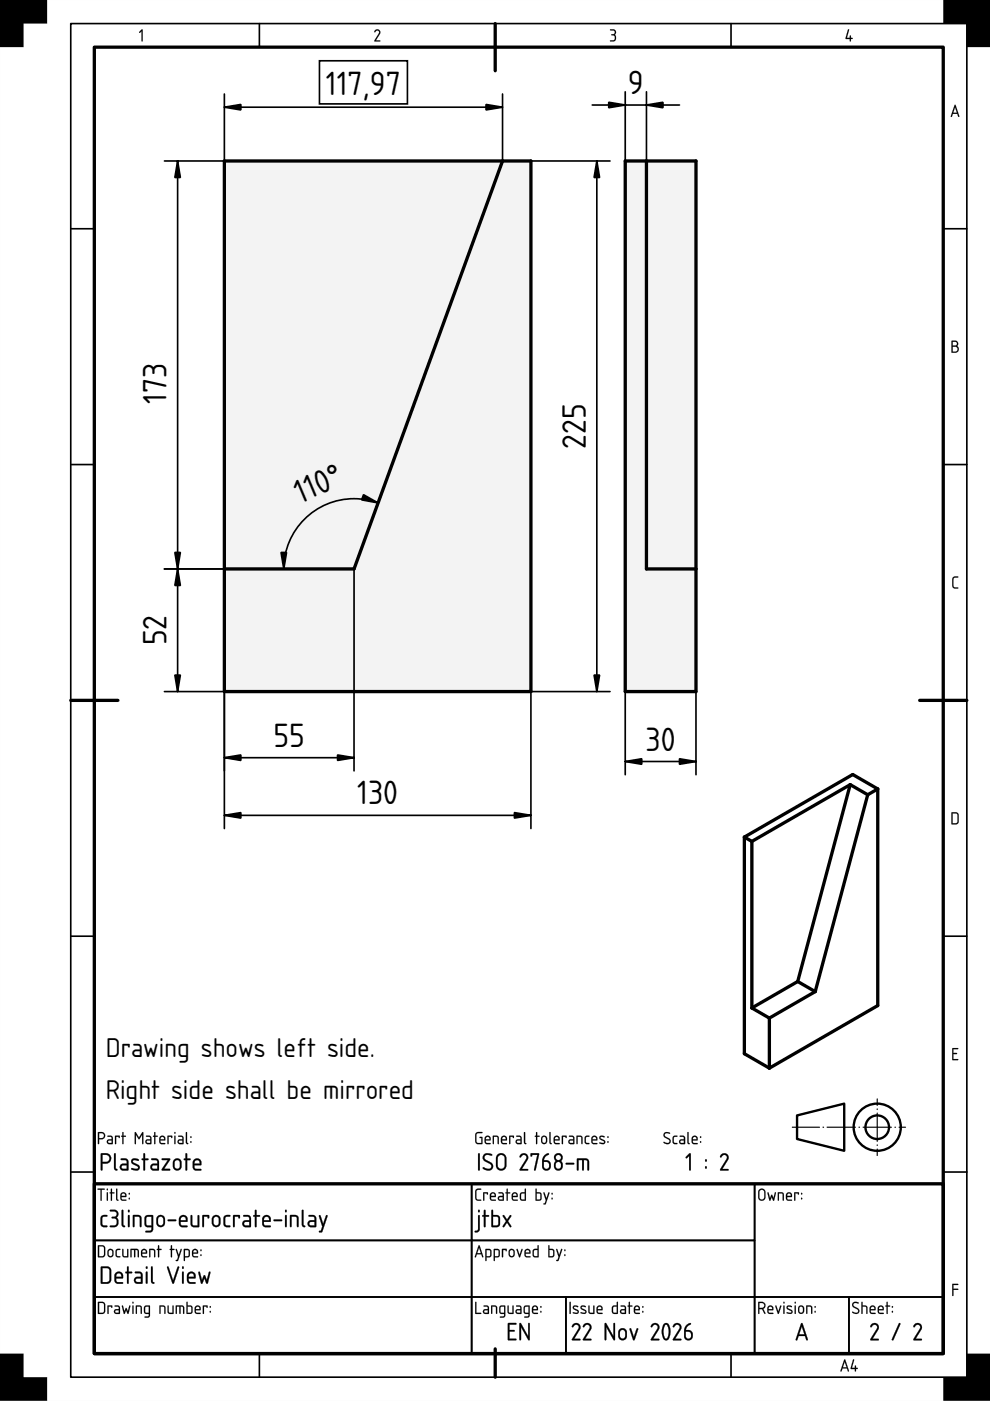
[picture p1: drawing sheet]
<svg xmlns="http://www.w3.org/2000/svg" width="210mm" height="297mm" viewBox="0 0 210 297" stroke-linecap="round" stroke-linejoin="round" font-family="sans-serif">
<defs><g id="words">
<g font-size="6.7">
<text x="69.1" y="20.1">117,97</text>
<text x="133.1" y="19.9">9</text>
<text x="35.3" y="85.7" transform="rotate(-90 35.3 85.7)">173</text>
<text x="124.2" y="95.2" transform="rotate(-90 124.2 95.2)">225</text>
<text x="63.6" y="106.8" transform="rotate(-23 63.6 106.8)">110°</text>
<text x="35.3" y="136.9" transform="rotate(-90 35.3 136.9)">52</text>
<text x="58" y="158.3">55</text>
<text x="136.9" y="159.1">30</text>
<text x="75.7" y="170.5">130</text>
</g>
<g font-size="5.4">
<text x="22.4" y="224">Drawing shows left side.</text>
<text x="22.4" y="233">Right side shall be mirrored</text>
</g>
</g></defs>
<g fill="#000">
<path d="M0 0h10v5h-5v5h-5zM30 6.3l.3 .1v2.2l-.2 .2-.1-.2v-2l-.3 .4-.2-.1zM79.5 6.5a.64 .64 0 0 1 .9-.2 .64 .64 0 0 1 .1 .9l-.8 1.4h.8l.1 .2h-1.2l.9-1.7a.44 .44 0 0 0-.2-.6 .44 .44 0 0 0-.6 .4l-.1-.2zM129.4 6.2a.75 .75 0 0 1 1 .2 .75 .75 0 0 1-.1 1 .82 .82 0 0 1 .2 1.1 .82 .82 0 0 1-1.2 .2l.1-.1a.76 .76 0 0 0 1-.7l-.1-.3-.7-.1v-.2a.47 .47 0 0 0 .7-.2 .47 .47 0 0 0-.2-.6l-.7-.1zM179.8 6.2l.2 .2-.5 1.6h.7l.1-.5 .1 .5 .4 .2-.4 .1-.1 .5-.1-.5-.9-.1zM200 0h10v10h-5v-5h-5zM202.1 122.4l.3-.2h.7v.2l-.7 .1-.2 .2-.1 1.5 .3 .3h.7v.3h-.8l-.4-.4v-1.6zM201.9 222.2h1.2l-.1 .3h-.9v.7l.8 .2-.8 .1v1h.9l.1 .3h-1.2zM201.9 272.2h1.1l.2 .1-.2 .1h-.9v.8h.9l.2 .2-.2 .1h-.9v1.1l-.1 .2-.1-.2zM0 287h5v5h5v5h-10zM200 292h5v-5h5v10h-10z"/>
<path d="M0 0h210v297h-210zM0 0v297h210v-297z"/>
<path d="M30 6.3l.3 .1v2.2l-.2 .2-.1-.2v-2l-.3 .4-.2-.1zM30 6.3l-.5 .6h.2l.3-.3 .1 2.2 .1-2.4z"/>
<path d="M79.5 6.4l.3-.2h.4l.4 .4-.1 .6-.8 1.4 .8-.1 .2 .2-.2 .1h-1.1v-.2l.9-1.5a.4 .4 0 0 0-.2-.6 .4 .4 0 0 0-.5 .3l-.3-.1zM79.5 6.5l-.1 .3 .6-.4 .3 .2 .1 .3-1 1.9h1.2l-.1-.2h-.8l.8-1.4a.63 .63 0 0 0-.1-.8 .63 .63 0 0 0-.9 .1z"/>
<path d="M129.4 6.2h.8l.2 .2a.62 .62 0 0 1-.1 1h.1a.84 .84 0 0 1 .1 1.2 .84 .84 0 0 1-1.2 .1l1-.3a.6 .6 0 0 0 0-.7 .6 .6 0 0 0-.7-.2v-.2a.49 .49 0 0 0 .6-.1 .49 .49 0 0 0 .1-.6l-.9-.2zM129.4 6.3v.1l.9 .2 .1 .3-.1 .2-.7 .3 .7 .2a.63 .63 0 0 1 0 .8 .63 .63 0 0 1-.8 .2l-.2 .1a.81 .81 0 0 0 1.2-.2 .81 .81 0 0 0-.2-1.1 .71 .71 0 0 0 .1-1 .71 .71 0 0 0-.9-.2z"/>
<path d="M179.8 6.2l.2 .2-.5 1.6h.7l.1-.5 .1 .5 .4 .2-.4 .1-.1 .5-.1-.5h-.8l-.2-.1zM179.8 6.2l-.5 2 .9 .1 .1 .5 .1-.5 .4-.1-.4-.2v-.4h-.2v.4h-.7l.5-1.6z"/>
<path d="M202.4 22.2l.2 .1 .8 2.3-.1 .2-.3-.7h-1l-.2 .7-.2-.1zM202.4 22.3l-.8 2.4h.2l.2-.6h1l.3 .7 .1-.2-.8-2.3zM202.5 22.7l-.4 1.2h.8zM202.5 22.7l.4 1.2h-.8z"/>
<path d="M202.4 22.2l.2 .1 .8 2.3-.1 .2-.3-.7h-1l-.2 .7-.2-.1zM202.5 22.7l-.4 1.2h.8z"/>
<path d="M201.8 72.3l.6-.1a.65 .65 0 0 1 .7 .4 .65 .65 0 0 1-.2 .8 .77 .77 0 0 1 .4 .8 .77 .77 0 0 1-.7 .6h-.8zM202 73.5v1.1h.5a.52 .52 0 0 0 .5-.6 .52 .52 0 0 0-.5-.5zM202 72.5v.8h.5a.39 .39 0 0 0 .4-.4 .39 .39 0 0 0-.4-.4z"/>
<path d="M201.8 72.2h.6a.66 .66 0 0 1 .7 .4 .66 .66 0 0 1-.2 .8 .78 .78 0 0 1 .4 .8 .78 .78 0 0 1-.7 .6h-.9zM201.8 72.3v2.4l.8 .1a.76 .76 0 0 0 .7-.6 .76 .76 0 0 0-.4-.8l.2-.5-.2-.6zM202 73.5v1.1l.5-.1a.5 .5 0 0 0 .5-.5 .5 .5 0 0 0-.5-.5zM202 73.5h.7l.2 .2a.53 .53 0 0 1 .1 .6 .53 .53 0 0 1-.5 .3h-.5zM202 72.5v.8l.5-.1a.37 .37 0 0 0 .4-.3 .37 .37 0 0 0-.4-.4zM202 72.5h.5a.41 .41 0 0 1 .4 .4 .41 .41 0 0 1-.4 .4h-.5z"/>
<path d="M202.1 122.4a1.02 1.02 0 0 1 1.1-.1l-.2 .2h-.6l-.2 .3v1.5l.2 .2 .8 .1-.1 .2h-.8l-.4-.3v-1.7zM202.1 122.4l-.2 .4v1.6l.4 .3h.8v-.1l-.7-.1-.3-.3 .1-1.5 .2-.2 .7-.1v-.2h-.7z"/>
<path d="M202 172.5v2h.8l.2-.4v-1.4l-.2-.2zM201.8 172.2h1l.4 .5v1.6l-.4 .5h-1.1z"/>
<path d="M202 172.5v2h.8l.2-.4v-1.4l-.2-.2zM202 172.4l.8 .1 .2 .2v1.4a.84 .84 0 0 1-1 .4zM201.7 172.2h1.1l.5 .5v1.7l-.5 .4h-1.1zM201.8 172.3v2.4h1.1l.3-.5v-1.7l-.4-.2z"/>
<path d="M201.9 222.2h1.3l-.2 .3h-.9v.7h.7l.1 .2-.1 .1h-.7v1h.9l.2 .3h-1.3zM201.9 222.2v2.5h1.2l-.1-.1h-.9v-1.1l.8-.1-.8-.1v-.9h.9l.1-.2z"/>
<path d="M20.7 252h1.4l.1 .1-.1 .2-.5-.1v2.3l-.2 .1-.1-.1v-2.3h-.6zM20.7 252v.2h.6l.1 2.4 .1-2.4 .7-.1zM22.7 252.8l.2 .1v1.5l-.1 .2-.2-.2zM22.7 252.8l.1 1.8 .1-1.7zM22.6 252.2a.2 .2 0 0 1 .4 0 .2 .2 0 0 1-.4 0zM22.7 252v.3h.1v-.3zM23.5 252l.3 .1-.1 .7h.4l.2 .1-.6 .1 .1 1.5-.2 .1-.1-.2v-1.4l-.3-.1 .3-.1zM23.5 252.1v.7l-.2 .1 .2 .1 .1 1.6 .1-1.6 .6-.1-.6-.1v-.7zM24.6 252l.3 .1v2l.2 .4-.1 .1-.3-.1-.1-.3zM24.7 252.1l-.1 2.1 .1 .3 .3 .1 .1-.1-.3-.4v-2zM25.9 253.2l-.1 .4h.8l-.3-.5zM25.8 253.2l.6-.1 .2 .5h-.8zM25.7 252.9a.65 .65 0 0 1 .9 0 .65 .65 0 0 1 .1 .9h-.9l.1 .5h.8l.1 .2-.1 .1h-.7a1.08 1.08 0 0 1-.3-1.7zM25.8 253a1.67 1.67 0 0 0-.1 1.4l.3 .2 .8-.1-.9-.2-.1-.3v-.2h1l-.2-.8-.4-.2zM27.3 254h.2v.3h-.2zM27.3 254v.2h.2v-.2zM27.3 252.9h.2v.3h-.2zM27.3 253v.2h.2v-.2z"/>
<path d="M20.7 252h1.4l.1 .1-.6 .1v2.3l-.2 .1-.1-.1v-2.3h-.6zM22.7 252.8l.2 .1v1.5l-.1 .2-.2-.2zM22.6 252.2a.2 .2 0 0 1 .4 0 .2 .2 0 0 1-.4 0zM23.5 252l.2 .1v.7l.6 .1-.6 .1v1.5l-.1 .1-.1-.2v-1.4l-.3-.1 .3-.1zM24.6 252l.3 .1v2l.2 .4-.1 .1-.3-.1-.1-.3zM25.9 253.2l-.1 .4h.8l-.3-.5zM25.7 252.9a.64 .64 0 0 1 .9 0 .64 .64 0 0 1 .1 .9h-.9l.1 .5 .9 .2-.8 .1a1.06 1.06 0 0 1-.3-1.7zM27.3 254h.2v.3h-.2zM27.3 252.9h.2v.3h-.2z"/>
<path d="M21 240.3v1h.6a.52 .52 0 0 0 .4-.6 .52 .52 0 0 0-.5-.4zM20.8 240h.1a1.18 1.18 0 0 1 1.2 .3 .78 .78 0 0 1 .1 .8 .78 .78 0 0 1-.6 .5h-.6v.8l-.2 .1zM23 241.9l-.1 .3 .2 .1h.6v-.5zM22.8 240.8h.8l.3 .5v1.2l-.8 .1a.52 .52 0 0 1-.5-.5 .52 .52 0 0 1 .5-.5h.6v-.4l-.9-.2zM24.4 240.8l1 .1-.1 .4-.1-.3h-.6v1.5l-.1 .1-.1-.2zM26 240l.2 .1v.7l.5 .1-.5 .1v1.5l-.1 .1-.2-.2v-1.4l-.2-.1 .2-.1zM28.6 240l.2 .1 .7 1.1 .6-1.1 .3-.1v2.5l-.3-.1v-1.8l-.6 1-.7-1v1.8l-.2 .2zM31.1 241.9v.3l.1 .1h.7v-.5zM31 240.8h.8l.3 .5v1.2l-.8 .1a.52 .52 0 0 1-.5-.5 .52 .52 0 0 1 .5-.5h.6l-.1-.4-.8-.2zM32.7 240l.2 .1v.7l.6 .1-.6 .1v1.5l-.1 .1-.1-.2v-1.4l-.3-.1 .3-.1zM34.1 241.2l-.1 .4h.8l-.2-.5zM34 240.9a.64 .64 0 0 1 .9 0 .64 .64 0 0 1 0 .9h-.9l.1 .5 1 .2-.8 .1a1.06 1.06 0 0 1-.3-1.7zM35.5 240.8l1 .1-.1 .4-.1-.3h-.5v1.5l-.2 .1-.1-.2zM37 240.8l.2 .1v1.5l-.1 .2-.1-.2zM36.9 240.2a.2 .2 0 0 1 .4 0 .2 .2 0 0 1-.4 0zM38 241.9l-.1 .3 .2 .1h.6v-.5zM37.8 240.8h.8l.3 .5v1.2l-.8 .1a.52 .52 0 0 1-.5-.5 .52 .52 0 0 1 .5-.5h.6v-.4l-.9-.2zM39.4 240l.3 .1v2l.2 .4-.1 .1-.3-.1-.1-.3zM40.4 242h.2v.3h-.2zM40.4 240.9h.2v.3h-.2z"/>
<path d="M21 240.3v1h.6a.51 .51 0 0 0 .4-.6 .51 .51 0 0 0-.5-.4zM21 240.2h.5a.54 .54 0 0 1 .6 .5 .54 .54 0 0 1-.5 .6h-.6zM20.8 240h.1a1.2 1.2 0 0 1 1.2 .3 .78 .78 0 0 1 .2 .8 .78 .78 0 0 1-.7 .5h-.6v.8l-.2 .2zM20.8 240.1l.1 2.5 .1-1.1a1.08 1.08 0 0 0 1.2-.3 .77 .77 0 0 0-.6-1.2zM23 241.9l.1 .4h.6v-.5zM22.9 241.9l.8-.1v.6l-.7-.1zM22.8 240.8h.8l.3 .5v1.3h-.8a.54 .54 0 0 1-.5-.5 .54 .54 0 0 1 .5-.6l.6 .1-.1-.4-.8-.2zM22.8 240.8v.2l.9 .2v.4h-.6a.5 .5 0 0 0-.4 .5 .5 .5 0 0 0 .4 .5l.8-.1v-1.2l-.3-.5zM24.4 240.8h.9l.1 .1-.1 .4-.1-.3h-.6v1.5l-.1 .1-.1-.2zM24.4 240.8l.1 1.8 .1-1.6h.6l.1 .3 .1-.4zM26 240l.2 .1v.7h.4l.1 .1-.5 .1v1.5l-.1 .1-.2-.2v-1.4l-.2-.1 .2-.1zM26 240.1v.7l-.3 .1 .3 .1 .1 1.6 .1-1.6 .5-.1-.5-.1v-.7zM28.6 240l.2 .1 .7 1.1 .6-1.1 .3-.1v2.6l-.3-.2v-1.8l-.6 1-.7-1v1.8l-.2 .2zM28.6 240.1v2.4l.2-.1v-1.9l.7 1 .7-1v1.9l.1 .1v-2.4h-.2l-.6 1.1-.7-1.1zM31.2 241.9v.4h.7v-.5zM31.1 241.9l.8-.1v.6l-.8-.1zM31 240.8h.8l.3 .5v1.3h-.8a.54 .54 0 0 1-.5-.5 .54 .54 0 0 1 .5-.6l.6 .1-.1-.4-.8-.2zM31 240.8v.2l.8 .2 .1 .4h-.6a.5 .5 0 0 0-.5 .5 .5 .5 0 0 0 .5 .5l.8-.1v-1.2l-.3-.5zM32.7 240l.3 .1-.1 .7h.4l.2 .1-.6 .1 .1 1.5-.2 .1-.1-.2v-1.4l-.3-.1 .3-.1zM32.7 240.1v.7l-.3 .1 .3 .1 .1 1.6 .1-1.6 .5-.1-.5-.1v-.7zM34.1 241.2l-.1 .4h.8l-.2-.5zM34.1 241.2l.5-.1 .2 .5h-.8zM34 240.9a.65 .65 0 0 1 .9 0 .65 .65 0 0 1 0 .9h-.9l.1 .5h.8l.2 .2-.2 .1h-.6a1.08 1.08 0 0 1-.3-1.7zM34 241a1.67 1.67 0 0 0-.1 1.4l.4 .2 .7-.1-.9-.2-.1-.3v-.2h1l-.1-.8-.5-.2zM35.5 240.8h.9l.1 .1-.1 .4-.1-.3h-.5v1.5l-.2 .1-.1-.2zM35.5 240.8l.1 1.8 .1-1.6h.6l.1 .3 .1-.4zM37 240.8l.2 .1v1.5l-.1 .2-.2-.2zM37 240.8l.1 1.8 .1-1.7zM36.9 240.2a.2 .2 0 0 1 .4 0 .2 .2 0 0 1-.4 0zM37 240v.3h.2v-.3zM38 241.9l.1 .4h.6v-.5zM37.9 241.9l.8-.1v.6l-.7-.1zM37.8 240.8h.8l.3 .5v1.3h-.8a.54 .54 0 0 1-.5-.5 .54 .54 0 0 1 .5-.6l.6 .1-.1-.4-.8-.2zM37.8 240.8v.2l.9 .2v.4h-.6a.5 .5 0 0 0-.4 .5 .5 .5 0 0 0 .4 .5l.8-.1v-1.2l-.3-.5zM39.4 240l.3 .1v2l.2 .4-.1 .1-.3-.1-.1-.3zM39.5 240.1l-.1 2.1 .1 .3 .3 .1 .1-.1-.3-.4v-2zM40.4 242h.2v.3h-.2zM40.4 242v.2h.2v-.2zM40.4 240.9h.2v.3h-.2zM40.4 241v.2h.2v-.2z"/>
<path d="M21.7 244.9v1.4h.8a.75 .75 0 0 0 .7-.7 .75 .75 0 0 0-.8-.7zM21.4 244.6l.2-.1a1.69 1.69 0 0 1 1.7 .4 1.1 1.1 0 0 1 .2 1.1 1.1 1.1 0 0 1-1 .7h-.8v1.3v.1h-.3zM24.2 244.6h.3v.1v2.9l.4 .4a.52 .52 0 0 1-.7 0 .52 .52 0 0 1 0-.7zM25.9 247.2l-.1 .4 .2 .2h.9v-.7zM25.6 245.6h1.1l.5 .6v1.9l-.2 .1h-.9a.74 .74 0 0 1-.7-.8 .74 .74 0 0 1 .7-.7h.8l-.1-.5-.2-.2-1-.1zM28 245.8a1.2 1.2 0 0 1 1.5 .1l-.2 .2-.6-.1a.34 .34 0 0 0-.4 0 .34 .34 0 0 0-.1 .4l1 .5a.71 .71 0 0 1 .3 1 .71 .71 0 0 1-1 .2l-.7-.2v-.2h.3a.78 .78 0 0 0 1.2-.2l-.2-.3-.9-.4a.65 .65 0 0 1-.2-1zM30.4 244.5l.3 .1v.1v.9h.6l.2 .2-.2 .2h-.6v2l-.1 .2-.2-.2v-2l-.4-.2 .4-.2zM32.3 247.2v.4l.2 .2h.8v-.7zM32.1 245.6h1.1l.5 .6v1.9l-.2 .1h-.9a.74 .74 0 0 1-.7-.8 .74 .74 0 0 1 .7-.7h.7v-.5l-.2-.2-1-.1zM34.3 245.6h1.7l.1 .3-1.3 1.9h1.1l.1 .1v.2h-1.7v-.3l1.3-1.8h-1.1l-.2-.1zM37.2 246.1l-.2 .2v1a.57 .57 0 0 0 .6 .5 .57 .57 0 0 0 .5-.6v-.8l-.1-.3-.4-.2zM37 245.8a.92 .92 0 0 1 1.5 .6 1.51 1.51 0 0 1-.3 1.5 .92 .92 0 0 1-1 .2 .92 .92 0 0 1-.5-.8v-1.1zM39.4 244.5l.2 .1 .1 .1v.9h.5l.2 .2-.2 .2h-.5v2l-.2 .2-.2-.2v-2l-.3-.2 .3-.2zM41.3 246.2l-.1 .5h1.1a.58 .58 0 0 0-.2-.7 .58 .58 0 0 0-.8 .2zM41.2 245.8a.92 .92 0 0 1 1.2 0 .92 .92 0 0 1 .1 1.3h-1.3l.2 .7h1.1l.2 .2-.2 .2h-.9a.89 .89 0 0 1-.7-1.2 1.14 1.14 0 0 1 .3-1.2z"/>
<path d="M21.7 244.9v1.4h.8a.72 .72 0 0 0 .7-.7 .72 .72 0 0 0-.8-.7zM21.7 244.8h.7a.77 .77 0 0 1 .8 .8 .77 .77 0 0 1-.7 .8h-.8zM21.4 244.5h.2a1.72 1.72 0 0 1 1.7 .4 1.11 1.11 0 0 1 .2 1.1 1.11 1.11 0 0 1-1 .7h-.8l.1 1.3-.1 .1h-.3zM21.4 244.6v3.4l.1 .2 .2-.2v-1.3a1.49 1.49 0 0 0 1.7-.5 1.1 1.1 0 0 0-.9-1.7zM24.2 244.5h.3l.1 .2v2.9l.3 .4a.54 .54 0 0 1-.7 0 .54 .54 0 0 1 0-.7zM24.2 244.6v.1a8.4 8.4 0 0 0 .1 3.3l.4 .2 .2-.2-.4-.4v-2.9zM25.9 247.2l-.1 .4 .2 .2h.9v-.7zM25.8 247.2l1.1-.2v.8l-1-.1-.2-.2zM25.6 245.6h1.1l.5 .6v1.9l-.2 .1h-.9a.77 .77 0 0 1-.7-.8 .77 .77 0 0 1 .7-.7h.8l-.1-.5-.2-.2-1-.1zM25.6 245.7v.2l1.1 .1 .2 .2v.5h-.8a.72 .72 0 0 0-.7 .7 .72 .72 0 0 0 .7 .8l1.1-.2v-1.8l-.5-.5zM28 245.8a1.2 1.2 0 0 1 1.5 .1l-.2 .3a.82 .82 0 0 0-1.1 .1l.2 .2 .8 .4a.68 .68 0 0 1 .4 .9 .68 .68 0 0 1-.9 .4l-.9-.3 .2-.3 .9 .2 .3-.1v-.3l-1-.5a.68 .68 0 0 1-.2-1.1zM28 245.8l-.2 .4 .2 .5 1.1 .5 .2 .3-.2 .3-1.1-.1-.2 .1a1.8 1.8 0 0 0 1.6 .3h-.1a.61 .61 0 0 0 .3-.6 .61 .61 0 0 0-.4-.5l-.9-.5-.2-.2a.62 .62 0 0 1 1-.2h.3l-.1-.3-.8-.2zM30.4 244.5h.3l.1 .2-.1 .9h.6l.2 .2-.2 .2h-.6l.1 2-.2 .2-.2-.2v-2l-.3-.1-.1-.1 .1-.2h.3zM30.5 244.6l-.1 1-.3 .2 .3 .1v2.1l.2 .2 .1-.2v-2.1l.8-.1-.2-.2h-.6v-.9zM32.3 247.2v.4l.2 .2h.8v-.7zM32.3 247.2l1.1-.2v.8l-1.1-.1-.1-.2zM32.1 245.6h1.1l.5 .6v1.9l-.2 .1h-.9a.77 .77 0 0 1-.8-.8 .77 .77 0 0 1 .8-.7h.7v-.5l-.2-.2-1-.1zM32.1 245.7v.2l1 .1 .2 .2 .1 .5h-.8a.72 .72 0 0 0-.7 .7 .72 .72 0 0 0 .7 .8l1.1-.2v-1.8l-.5-.5zM34.3 245.6h1.8v.3l-1.3 1.9h1.1l.2 .1v.3h-1.8v-.4l1.3-1.8h-1.1l-.2-.1zM34.3 245.7l.2 .2h1.1l-1.3 2v.2h1.7l-.1-.3h-1.2l1.3-1.9v-.2zM37.2 246.1l-.1 .3-.1 .9 .3 .4a.56 .56 0 0 0 .8-.5v-.8l-.2-.3-.3-.1zM37.2 246.1l.4-.2 .5 .3 .1 1-.3 .5a.57 .57 0 0 1-.6 .1 .57 .57 0 0 1-.3-.5v-1zM37 245.8a.94 .94 0 0 1 1.5 .6 1.54 1.54 0 0 1-.3 1.6l-.6 .2-.7-.2a1.81 1.81 0 0 1 .1-2.2zM37 245.8l-.3 .7a1.4 1.4 0 0 0 .4 1.5 .89 .89 0 0 0 1.4-.7l-.1-1.1-.2-.3-.7-.3zM39.4 244.5h.2l.1 .2v.9h.5l.2 .2-.2 .2h-.5v2l-.2 .2-.2-.2v-2l-.3-.1-.1-.1 .1-.2h.3zM39.4 244.6l-.1 1-.3 .2 .3 .1v2.1l.2 .2 .1-.2v-2.1l.8-.1-.2-.2h-.6v-.9zM41.3 246.2l-.1 .5h1.1a.55 .55 0 0 0-.2-.6 .55 .55 0 0 0-.7 .1zM41.3 246.2l.3-.2h.5l.3 .7h-1.2zM41.2 245.8a.94 .94 0 0 1 1.2 0 .94 .94 0 0 1 .1 1.3h-1.3l.2 .7h1.1l.2 .2-.2 .2h-.9a.92 .92 0 0 1-.8-1.2 1.08 1.08 0 0 1 .4-1.2zM41.2 245.9a2.22 2.22 0 0 0-.1 2.1l.5 .2h.9l.2-.2-.2-.1-1.1-.1-.2-.4v-.4h1.4v-.7l-.1-.4-.7-.3z"/>
<path d="M21.5 257.8a1.11 1.11 0 0 1 1.3 0l-.1 .1a.86 .86 0 0 0-1 .5v1.2l.2 .2 .8 .1 .1 .1a.96 .96 0 0 1-1.2 0 .96 .96 0 0 1-.3-1.2v-.7zM23.3 256.5a1.21 1.21 0 0 1 1.8 .9l-.4 .8a1.18 1.18 0 0 1 .2 1.6 1.18 1.18 0 0 1-1.6 .2l.2-.2a.88 .88 0 0 0 1-.1 .88 .88 0 0 0 .2-.9l-.3-.5h-.7v-.3a.67 .67 0 0 0 .9-.2 .67 .67 0 0 0-.1-.9l-1.2-.1zM25.8 256.6h.3v.1v2.9l.4 .4a.52 .52 0 0 1-.6 0 .52 .52 0 0 1-.1-.7zM27.2 257.7l.2-.1 .1 .2v2.2l-.2 .2-.2-.2zM27.1 256.8a.25 .25 0 0 1 .5 0 .25 .25 0 0 1-.5 0zM28.2 257.6a1.44 1.44 0 0 1 1.8 .5v1.8l-.2 .3-.2-.3v-1.7l-.3-.2h-.8v2l-.2 .2a4 4 0 0 1-.1-2.6zM31.1 258.1l-.1 .3v1.2l.2 .2h.9v-1.8zM30.8 257.8l.6-.2 1 .1 .1 2.9a.79 .79 0 0 1-1.1 .7h-.5v-.3l1-.1 .2-.1v-.6a1.06 1.06 0 0 1-1.4-.6l-.1-1.3zM33.7 258.1l-.2 .2v1a.57 .57 0 0 0 .6 .5 .57 .57 0 0 0 .5-.6v-.8l-.1-.3-.4-.2zM33.5 257.8a.92 .92 0 0 1 1.5 .6 1.51 1.51 0 0 1-.3 1.5 .92 .92 0 0 1-1 .2 .92 .92 0 0 1-.6-.8l.1-1.1zM35.6 258.6h1.6l.2 .1-.2 .2h-1.5h-.1zM38.4 258.2l-.1 .5h1.1a.58 .58 0 0 0-.3-.7 .58 .58 0 0 0-.7 .2zM38.3 257.8a.92 .92 0 0 1 1.2 0 .92 .92 0 0 1 .1 1.3h-1.3l.2 .7h1.1l.2 .2-.2 .2h-.9a.89 .89 0 0 1-.8-1.2 1.14 1.14 0 0 1 .4-1.2zM40.5 257.7h.2l.1 .1v1.8l.3 .2h.8v-2l.2-.2 .2 .2-.1 2.3-1.1 .1a.84 .84 0 0 1-.7-1.2zM42.9 257.7l1.3-.1 .2 .2-.2 .5h-.1l-.1-.3h-.8v2l-.1 .2a3.9 3.9 0 0 1-.2-2.5zM45.5 258.1l-.2 .2v1a.57 .57 0 0 0 .6 .5 .57 .57 0 0 0 .5-.6v-.8l-.2-.3-.3-.2zM45.3 257.8a.92 .92 0 0 1 1.4 .6 1.51 1.51 0 0 1-.2 1.5 .92 .92 0 0 1-1 .2 .92 .92 0 0 1-.6-.8l.1-1.1zM47.6 257.8a1.11 1.11 0 0 1 1.2 0v.1a.86 .86 0 0 0-1.1 .5l.1 1.2 .1 .2 .9 .1v.1a.96 .96 0 0 1-1.2 0 .96 .96 0 0 1-.2-1.2v-.7zM49.5 257.7l1.2-.1 .2 .2-.2 .5h-.1l-.1-.3h-.7v2l-.2 .2a3.9 3.9 0 0 1-.1-2.5zM51.8 259.2v.4l.2 .2h.8v-.7zM51.6 257.6h1.1l.5 .6v1.9l-.2 .1h-.9a.74 .74 0 0 1-.7-.8 .74 .74 0 0 1 .7-.7h.7v-.5l-.2-.2-1-.1zM54.1 256.5l.3 .1v.1v.9h.6l.1 .2-.1 .2h-.6v2l-.2 .2-.2-.2v-2l-.3-.2 .3-.2zM56.1 258.2l-.1 .5h1.1a.58 .58 0 0 0-.3-.7 .58 .58 0 0 0-.7 .2zM55.9 257.8a.92 .92 0 0 1 1.2 0 .92 .92 0 0 1 .2 1.3h-1.4l.2 .7h1.1l.2 .2-.2 .2h-.9a.89 .89 0 0 1-.7-1.2 1.14 1.14 0 0 1 .3-1.2zM58 258.6h1.6l.2 .1-.2 .2h-1.4h-.2zM60.5 257.7l.2-.1 .1 .2v2.2l-.2 .2-.2-.2zM60.4 256.8a.25 .25 0 0 1 .5 0 .25 .25 0 0 1-.5 0zM61.5 257.6a1.44 1.44 0 0 1 1.8 .5v1.8l-.2 .3-.1-.3-.1-1.7-.3-.2h-.8v2l-.1 .2a4 4 0 0 1-.2-2.6zM64 256.6h.3l.1 .1v2.9l.3 .4a.52 .52 0 0 1-.6 0 .52 .52 0 0 1-.1-.7zM65.7 259.2l-.1 .4 .2 .2h.9v-.7zM65.4 257.6h1.1l.5 .6v1.9l-.2 .1h-.9a.74 .74 0 0 1-.7-.8 .74 .74 0 0 1 .7-.7h.8v-.5l-.2-.2-1.1-.1zM67.7 257.7l.3 .1 .5 1.7 .6-1.7 .2-.2 .1 .2-1.1 3.3-.2 .2h-.4l-.1-.2 .4-.1 .3-1z"/>
<path d="M21.5 257.8a1.11 1.11 0 0 1 1.3 0l-.1 .1a.86 .86 0 0 0-1 .5v1.2l1 .3 .1 .1a.97 .97 0 0 1-1.2 0 .97 .97 0 0 1-.3-1.2v-.7zM21.5 257.8l-.1 .4a2.61 2.61 0 0 0 .1 1.7 1.1 1.1 0 0 0 1.3 .1l-.2-.2h-.8a1.97 1.97 0 0 1 .1-1.8l.7-.1 .2-.1a1.12 1.12 0 0 0-1.3 0zM23.3 256.5h1.2l.4 .3a.88 .88 0 0 1-.2 1.4v-.1a1.2 1.2 0 0 1 .2 1.7 1.2 1.2 0 0 1-1.7 .2l.3-.2 1.1-.1a.88 .88 0 0 0 0-1 .88 .88 0 0 0-.9-.4v-.3h.2a.61 .61 0 0 0 .7-.2 .61 .61 0 0 0 0-.8l-1.3-.2zM23.3 256.6v.2h.9a.56 .56 0 0 1 .5 .4 .56 .56 0 0 1-.1 .6l-.9 .3 .9 .4a.9 .9 0 0 1 0 1.2 .9 .9 0 0 1-1.1 .2l-.2 .1a1.16 1.16 0 0 0 1.6-.2 1.16 1.16 0 0 0-.2-1.6 .93 .93 0 0 0 .3-1.2 .93 .93 0 0 0-1.2-.5zM25.8 256.5h.3l.1 .2v2.9l.3 .4a.54 .54 0 0 1-.6 0 .54 .54 0 0 1-.1-.7zM25.9 256.6l-.1 .1a8.4 8.4 0 0 0 .2 3.3l.3 .2 .2-.2-.4-.4v-2.9zM27.2 257.6h.3v.2v2.2l-.2 .2-.2-.2zM27.2 257.7v2.3l.1 .2 .2-.2v-2.2zM27.1 256.8a.26 .26 0 0 1 .5 0 .26 .26 0 0 1-.5 0zM27.2 256.6v.4h.2v-.4zM28.2 257.6h1.1l.5 .2a3.5 3.5 0 0 1 .2 2.3h-.3l-.1-.2-.1-1.8-1-.1v2v.1h-.3zM28.2 257.7v2.4l.3-.1v-2.1h.8l.3 .3 .1 1.7 .1 .2 .2-.2v-1.2a.8 .8 0 0 0-.7-1.1zM31.1 258.1l-.1 1.5 .2 .2h.9v-1.8zM31.1 258.1l1-.2v2l-1-.2-.1-1.3zM30.8 257.8l.6-.2h1l.1 3a.81 .81 0 0 1-1.1 .7h-.6l.1-.3 1-.1 .1-.1 .1-.6a1.01 1.01 0 0 1-1.5-.8v-1.3zM30.9 257.8l-.2 .5v1.5l.4 .3 1 .1v.4l-.2 .3-.9 .1-.2 .1a1.46 1.46 0 0 0 1.4 0l.2-.5v-2.8a1.64 1.64 0 0 0-1.5 0zM33.7 258.1l-.2 .3v.9l.3 .4a.56 .56 0 0 0 .8-.5v-.8l-.2-.3-.3-.1zM33.7 258.1l.4-.2 .5 .3 .1 1-.3 .5a.57 .57 0 0 1-.6 .1 .57 .57 0 0 1-.3-.5v-1zM33.5 257.8a.94 .94 0 0 1 1.5 .6 1.54 1.54 0 0 1-.3 1.6l-.6 .2-.7-.2a1.81 1.81 0 0 1 .1-2.2zM33.5 257.8l-.3 .7a1.4 1.4 0 0 0 .4 1.5 .89 .89 0 0 0 1.4-.7l-.1-1.1-.2-.3-.7-.3zM35.6 258.6l1.6-.1 .2 .2-.2 .2h-1.5h-.1zM35.6 258.6l.1 .3h1.5l.2-.2-.2-.1zM38.4 258.2l-.1 .5h1.1a.55 .55 0 0 0-.3-.6 .55 .55 0 0 0-.7 .1zM38.4 258.2l.3-.2h.5l.2 .7h-1.1zM38.2 257.8a.94 .94 0 0 1 1.3 0 .94 .94 0 0 1 .1 1.3h-1.3l.2 .7h1.1l.2 .2-.2 .2h-.9a.92 .92 0 0 1-.8-1.2 1.08 1.08 0 0 1 .4-1.2zM38.3 257.9a2.22 2.22 0 0 0-.2 2.1l.6 .2h.9l.2-.2-.2-.1-1.1-.1-.2-.4v-.4h1.4v-.7l-.2-.4-.6-.3zM40.4 257.6h.3l.1 2 .3 .2h.8v-2l.2-.2 .2 .2-.1 2.4h-1.1l-.5-.2a3.6 3.6 0 0 1-.2-2.4zM40.5 257.7a3.7 3.7 0 0 0 .1 2.2l.5 .3 1.1-.1v-2.3l-.1-.2-.2 .2v2.1h-.8l-.3-.3-.1-1.8v-.1zM42.9 257.6h1.3l.2 .2-.1 .5-.1 .1-.2-.1v-.3h-.8l.1 2-.2 .2-.2-.2zM43 257.7a4.3 4.3 0 0 0 .1 2.5l.1-.2v-2.1h.8l.2 .4 .1-.5-.1-.2zM45.5 258.1l-.2 .3v.9l.2 .4a.56 .56 0 0 0 .9-.5v-.8l-.2-.3-.3-.1zM45.5 258.1l.4-.2 .4 .3 .1 1-.2 .5a.57 .57 0 0 1-.6 .1 .57 .57 0 0 1-.4-.5l.1-1zM45.2 257.8a.94 .94 0 0 1 1.6 .6 1.54 1.54 0 0 1-.3 1.6l-.7 .2-.6-.2a1.81 1.81 0 0 1 0-2.2zM45.3 257.8l-.4 .7a1.4 1.4 0 0 0 .5 1.5 .89 .89 0 0 0 1.3-.7v-1.1l-.2-.3-.7-.3zM47.6 257.8a1.11 1.11 0 0 1 1.3 0l-.1 .1a.86 .86 0 0 0-1 .5v1.2l1 .3 .1 .1a.97 .97 0 0 1-1.3 0 .97 .97 0 0 1-.2-1.2v-.7zM47.6 257.8l-.2 .4a2.61 2.61 0 0 0 .2 1.7 1.1 1.1 0 0 0 1.2 .1l-.2-.2h-.7a1.97 1.97 0 0 1 0-1.8l.8-.1 .1-.1a1.12 1.12 0 0 0-1.2 0zM49.4 257.6h1.3l.2 .2v.5l-.2 .1-.1-.1-.1-.3h-.7v2l-.2 .2-.2-.2zM49.5 257.7a4.3 4.3 0 0 0 .1 2.5l.1-.2v-2.1h.9l.1 .4 .2-.5-.2-.2zM51.9 259.2l-.1 .4 .2 .2h.8v-.7zM51.8 259.2l1.1-.2v.8l-1.1-.1-.1-.2zM51.6 257.6h1.1l.5 .6v1.9l-.2 .1h-.9a.77 .77 0 0 1-.8-.8 .77 .77 0 0 1 .8-.7h.7v-.5l-.2-.2-1-.1zM51.6 257.7v.2l1 .1 .2 .2 .1 .5h-.8a.72 .72 0 0 0-.7 .7 .72 .72 0 0 0 .7 .8l1.1-.2v-1.8l-.5-.5zM54.1 256.5h.3v.2v.9h.6l.2 .2-.2 .2h-.6v2l-.2 .2-.2-.2v-2l-.3-.1v-.1v-.2h.3zM54.1 256.6v1l-.4 .2 .4 .1v2.1l.1 .2 .2-.2v-2.1l.7-.1-.1-.2h-.6v-.9zM56.1 258.2l-.1 .5h1a.55 .55 0 0 0-.2-.6 .55 .55 0 0 0-.7 .1zM56.1 258.2l.3-.2h.4l.3 .7h-1.2zM55.9 257.8a.94 .94 0 0 1 1.3 0 .94 .94 0 0 1 .1 1.3h-1.4l.2 .7h1.1l.3 .2-.3 .2h-.9a.92 .92 0 0 1-.7-1.2 1.08 1.08 0 0 1 .3-1.2zM55.9 257.9a2.22 2.22 0 0 0-.1 2.1l.5 .2h.9l.2-.2-.2-.1-1.1-.1-.2-.4v-.4h1.5v-.7l-.2-.4-.7-.3zM58 258.6l1.6-.1 .2 .2-.2 .2h-1.4h-.2zM58.1 258.6l.1 .3h1.4l.2-.2-.2-.1zM60.5 257.6h.3v.2v2.2l-.2 .2-.2-.2zM60.5 257.7v2.3l.1 .2 .2-.2v-2.2zM60.4 256.8a.26 .26 0 0 1 .5 0 .26 .26 0 0 1-.5 0zM60.5 256.6v.4h.2v-.4zM61.5 257.6h1.1l.5 .2a3.5 3.5 0 0 1 .2 2.3h-.3l-.1-.2-.1-1.8-1-.1v2v.1h-.3zM61.5 257.7v2.4l.3-.1v-2.1h.8l.4 .3v1.7l.1 .2 .2-.2v-1.2a.8 .8 0 0 0-.7-1.1zM64 256.5h.3l.1 .2v2.9l.3 .4a.54 .54 0 0 1-.6 0 .54 .54 0 0 1-.1-.7zM64.1 256.6l-.1 .1a8.4 8.4 0 0 0 .2 3.3l.3 .2 .2-.2-.4-.4v-2.9zM65.7 259.2l-.1 .4 .2 .2h.9v-.7zM65.7 259.2l1-.2v.8l-1-.1-.2-.2zM65.4 257.6h1.1l.6 .6v1.9l-.3 .1h-.9a.77 .77 0 0 1-.7-.8 .77 .77 0 0 1 .7-.7h.8l-.1-.5-.1-.2-1.1-.1zM65.5 257.7v.2l1 .1 .2 .2v.5h-.8a.72 .72 0 0 0-.7 .7 .72 .72 0 0 0 .7 .8l1.1-.2v-1.8l-.5-.5zM67.6 257.6l.4 .2 .5 1.7 .6-1.7 .2-.2 .2 .2-1.1 3.3-.3 .2h-.5v-.2l.1-.1h.3l.3-1zM67.7 257.7l.7 2.3-.4 1-.4 .1 .5 .2 .2-.2 1.1-3.3-.1-.2-.2 .2-.6 1.7-.5-1.7z"/>
<path d="M101.4 257.6h.3v.2v2.8a.68 .68 0 0 1-.4 .6 .68 .68 0 0 1-.7-.1l.7-.4zM101.4 257.7v2.9l-.3 .3-.4 .1 .1 .3 .6-.1 .3-.4v-3zM101.3 256.8a.26 .26 0 0 1 .5 0 .26 .26 0 0 1-.5 0zM101.4 256.6v.4h.3v-.4zM102.6 256.5h.3l.1 .2-.1 .9h.6l.2 .2-.2 .2h-.6l.1 2-.2 .2-.2-.2v-2l-.3-.1-.1-.1 .1-.2h.3zM102.7 256.6l-.1 1-.3 .2 .3 .1v2.1l.2 .2 .1-.2v-2.1l.8-.1-.2-.2h-.6v-.9zM104.5 258v1.8h1l.1-.4v-1.2l-.2-.2zM104.5 257.9l1.1 .2a2.22 2.22 0 0 1-.1 1.7l-1 .1zM104.2 256.5h.3l.1 .2-.1 .9h1l.5 .4v1.5l-.2 .5a1.61 1.61 0 0 1-1.4 .2l-.2-.2zM104.2 256.6v3.4l.2 .2a1.56 1.56 0 0 0 1.4-.2l.2-.5-.1-1.6-.4-.2-1-.1v-.9zM106.6 257.6l.3 .1 .6 .9 .6-1a.22 .22 0 0 1 .3 .1 .22 .22 0 0 1-.1 .3l-.6 .9 .7 1v.3l-.3-.1-.6-.9-.7 1-.2-.2 .7-1.1-.7-1zM106.6 257.7v.2l.7 1-.7 1v.2h.3l.6-.9 .6 .9h.3v-.2l-.7-1 .7-1-.1-.2h-.2l-.6 .9-.6-.9z"/>
<path d="M101.4 257.7h.3v.1v2.8a.66 .66 0 0 1-.4 .6 .66 .66 0 0 1-.7-.1l.7-.4zM101.4 256.8a.24 .24 0 0 1 .4 0 .24 .24 0 0 1-.4 0zM102.6 256.5l.3 .1v.1v.9h.6l.2 .2-.2 .2h-.6v2l-.1 .2-.2-.2v-2l-.4-.2 .4-.2zM104.5 258v1.8h1a1.91 1.91 0 0 0-.1-1.8zM104.2 256.5l.3 .2v.9h1l.5 .5v1.4l-.2 .5a1.59 1.59 0 0 1-1.4 .2l-.2-.2zM106.6 257.7h.3l.6 .9 .6-.9h.3v.2l-.7 1 .7 1v.2h-.3l-.6-.9-.6 .9h-.3v-.2l.7-1-.7-1z"/>
<path d="M101 252.2l.2-.2h.8v.2l-.8 .1-.2 .2v1.4l.2 .4h.7l.1 .3h-.8l-.4-.4v-1.6zM102.5 252.8l1 .1-.1 .4-.2-.3h-.5v1.5l-.1 .1-.2-.2zM104.2 253.2l-.1 .4h.8l-.2-.5zM104.1 252.9a.64 .64 0 0 1 .8 0 .64 .64 0 0 1 .1 .9h-.9l.1 .5 .9 .2-.7 .1a1.06 1.06 0 0 1-.3-1.7zM105.9 253.9l-.1 .3 .2 .1h.6v-.5zM105.7 252.8h.8l.3 .5v1.2l-.8 .1a.52 .52 0 0 1-.5-.5 .52 .52 0 0 1 .5-.5h.6v-.4l-.9-.2zM107.4 252l.3 .1v.7l.5 .1-.5 .1v1.5l-.2 .1-.1-.2v-1.4l-.2-.1 .2-.1zM108.8 253.2l-.1 .4h.8l-.2-.5zM108.7 252.9a.64 .64 0 0 1 .9 0 .64 .64 0 0 1 .1 .9h-1l.2 .5 .9 .2-.8 .1a1.06 1.06 0 0 1-.3-1.7zM110.6 253.1l-.1 .3v.8l.8 .1v-1.3zM110.3 253l.3-.2h.7v-.7l.2-.1v2.6h-.9l-.3-.3zM113.8 253v1.3h.5a.91 .91 0 0 0 .2-1.2zM113.6 252l.2 .1v.7h.7l.3 .3v1l-.3 .5-1-.1zM115.2 252.8l.3 .1 .4 1.2 .4-1.2 .1-.1 .1 .1-.9 2.5-.4-.2 .3-.1 .2-.6zM117 254h.2v.3h-.2zM117 252.9h.2v.3h-.2z"/>
<path d="M100.9 252.2a1.02 1.02 0 0 1 1.2-.1l-.2 .2h-.7l-.2 .3v1.5l.2 .2 .8 .1-.1 .2h-.7l-.4-.3-.1-1.7zM101 252.2l-.2 .4v1.6l.4 .3h.8l-.1-.1-.7-.1-.2-.4v-1.4l.2-.2 .8-.1v-.2h-.8zM102.5 252.8h.8l.2 .1-.1 .4-.2-.3h-.5v1.5l-.1 .1-.2-.2zM102.5 252.8l.1 1.8 .1-1.6h.5l.2 .3v-.4zM104.2 253.2l-.1 .4h.8l-.2-.5zM104.2 253.2l.5-.1 .2 .5h-.8zM104.1 252.9a.65 .65 0 0 1 .9 0 .65 .65 0 0 1 0 .9h-.9l.1 .5h.8l.2 .2-.2 .1h-.6a1.08 1.08 0 0 1-.3-1.7zM104.1 253a1.67 1.67 0 0 0-.1 1.4l.4 .2 .7-.1-.9-.2-.1-.3v-.2h1l-.1-.8-.5-.2zM105.9 253.9l.1 .4h.6v-.5zM105.9 253.9l.7-.1v.6l-.7-.1zM105.7 252.8h.8l.4 .5-.1 1.3h-.8a.54 .54 0 0 1-.5-.5 .54 .54 0 0 1 .5-.6l.6 .1-.1-.4-.8-.2zM105.7 252.8v.2l.9 .2v.4h-.6a.5 .5 0 0 0-.4 .5 .5 .5 0 0 0 .4 .5l.8-.1v-1.2l-.3-.5zM107.4 252l.3 .1v.7h.4l.1 .1-.5 .1v1.5l-.2 .1-.1-.2v-1.4l-.3-.1 .3-.1zM107.5 252.1l-.1 .7-.2 .1 .2 .1 .1 1.6 .1-1.6 .6-.1-.6-.1v-.7zM108.8 253.2l-.1 .4h.8l-.2-.5zM108.8 253.2l.5-.1 .3 .5h-.9zM108.7 252.9a.66 .66 0 0 1 .9 0 .66 .66 0 0 1 .1 .9h-1l.2 .5h.7l.2 .2-.2 .1h-.6a1.08 1.08 0 0 1-.3-1.7zM108.7 253a1.67 1.67 0 0 0-.1 1.4l.4 .2 .8-.1-.9-.2-.2-.3v-.2h1l-.1-.8-.5-.2zM110.6 253.1l-.1 1.1 .8 .1v-1.3zM110.6 253h.7v1.3a.65 .65 0 0 1-.8-.3zM110.3 252.9l.3-.1h.7l-.1-.7 .3-.1v2.6h-.7l-.4-.1a1.56 1.56 0 0 1-.2-1.4zM110.4 253l-.1 1.3 .3 .2h.9v-2.5l-.2 .1v.7h-.7zM113.8 253v1.3h.6l.1-1.1zM113.8 253l.7 .1a.92 .92 0 0 1-.2 1.3h-.5zM113.6 252l.2 .1v.7h.7l.3 .3v1.2l-.3 .3h-.8l-.2-.1zM113.6 252v2.5h.9l.3-.4v-1l-.3-.3h-.7v-.7zM115.2 252.8l.3 .1 .4 1.2 .3-1.2 .2-.1 .1 .1-.8 2.4-.1 .1-.4-.2 .3-.1 .2-.6zM115.3 252.8l.4 1.7-.2 .6-.3 .1 .4 .2 .9-2.5h-.2l-.4 1.2-.4-1.2zM116.9 254h.3v.3h-.3zM117 254v.2h.1v-.2zM116.9 252.9h.3v.3h-.3zM117 253v.2h.1v-.2z"/>
<path d="M101.4 244.6h.3v.1v3.3l-.2 .2-.1-.2zM102.6 244.8a1.41 1.41 0 0 1 1.8 .1l-.2 .1a.93 .93 0 0 0-1.5 .4l.4 .6a1.9 1.9 0 0 1 1.4 1 1.07 1.07 0 0 1-.5 1.1 1.07 1.07 0 0 1-1.3-.1l-.3-.3 .1-.2a1.19 1.19 0 0 0 1.7 0 .58 .58 0 0 0-.4-.8l-1.3-.8-.2-.5zM105.8 245l-.3 .6v1.6a.75 .75 0 0 0 .8 .6 .75 .75 0 0 0 .7-.7v-1.5a.75 .75 0 0 0-.4-.7 .75 .75 0 0 0-.8 .1zM105.5 244.8a1.1 1.1 0 0 1 1.2-.2 1.1 1.1 0 0 1 .7 1v1.5a1.1 1.1 0 0 1-1.1 1.1 1.1 1.1 0 0 1-1.1-1.1v-1.8zM110.4 244.8a.92 .92 0 0 1 1.3-.1 .92 .92 0 0 1 .1 1.2l-1.2 1.9h1.2l.1 .1v.3h-1.7v-.3l1.3-2.1a.6 .6 0 0 0-.3-.9 .6 .6 0 0 0-.8 .5l-.2-.2zM112.5 244.5h1.6l.2 .2-.7 3.3-.2 .2-.2-.2 .7-3.1h-1.1l-.1 .3-.2-.2zM115.4 245l.8-.5 .2 .2a1.88 1.88 0 0 0-1.1 1.3 1.12 1.12 0 0 1 1.5 .9 1.12 1.12 0 0 1-1.2 1.3l-.5-.4-.2-.4a2.92 2.92 0 0 1 .3-2.1zM115.3 246.3v1a.57 .57 0 0 0 .6 .5 .57 .57 0 0 0 .5-.5l-.1-.8-.3-.1zM118 246.5a.8 .8 0 0 0 .4 1.3 .71 .71 0 0 0 .6-.9 .71 .71 0 0 0-1-.4zM117.8 245.4a.6 .6 0 0 0 1.2 0 .6 .6 0 0 0-1.2 0zM117.8 244.7a.93 .93 0 0 1 1.3 .1 .93 .93 0 0 1-.2 1.4 1.07 1.07 0 0 1 .4 1.4 1.07 1.07 0 0 1-1.5 .4l-.3-.7a1.15 1.15 0 0 1 .3-1.1 .92 .92 0 0 1 0-1.5zM120 246.6h1.6l.2 .1-.2 .2h-1.5h-.1zM122.4 245.6h1.7a.84 .84 0 0 1 .8 1.1v1.3l-.2 .2-.2-.2v-1.8l-.2-.2h-.5v2l-.1 .1h-.2l-.1-2.1h-.7v2l-.1 .1h-.2z"/>
<path d="M101.4 244.5h.3l.1 .2v3.3l-.3 .2-.2-.2zM101.4 244.6v3.4l.1 .2 .2-.2v-3.3v-.1zM102.6 244.8l.4-.3 .9 .1 .4 .1v.3l-.1 .1a.91 .91 0 0 0-1.5 .3l.4 .5a1.92 1.92 0 0 1 1.4 1.1v.5l-.2 .5a1.47 1.47 0 0 1-2-.4l.2-.2 1.1 .4h.3l.2-.3a.55 .55 0 0 0-.3-.7l-1.3-.9-.2-.5zM102.6 244.8a.91 .91 0 0 0 .3 1.4l.9 .5a.64 .64 0 0 1 .3 1 .64 .64 0 0 1-1 .1l-.6-.3-.1 .1 .1 .2a1.13 1.13 0 0 0 1.3 .4 1.13 1.13 0 0 0 .7-1.2l-.5-.6-.9-.4a.56 .56 0 0 1-.3-.9l.3-.2 1.1 .1 .1-.1a1.41 1.41 0 0 0-1.7-.1zM105.8 245.1l-.3 .5 .1 1.7 .2 .3 .6 .2 .3-.1 .3-.4v-1.9l-.2-.4-.4-.1zM105.8 245a.78 .78 0 0 1 .8-.1 .78 .78 0 0 1 .4 .7v1.5a.77 .77 0 0 1-.7 .8 .77 .77 0 0 1-.8-.7v-1.6zM105.5 244.8a1.11 1.11 0 0 1 1.2-.2 1.11 1.11 0 0 1 .7 1v1.5a1.13 1.13 0 0 1-1.1 1.1 1.13 1.13 0 0 1-1.2-1.1l.1-1.8zM105.5 244.8l-.3 .7v1.6l.3 .8a1.18 1.18 0 0 0 1.5 0l.3-.8v-1.5l-.1-.5-.7-.5h-.5zM110.4 244.8l.1-.1a.87 .87 0 0 1 1.3 .2l.2 .3-.1 .6-1.3 2h1.2l.2 .1v.3h-1.8v-.3l1.3-2.1a.58 .58 0 0 0-.3-.9 .58 .58 0 0 0-.8 .5l-.3-.2zM110.4 244.8l-.2 .4 .1 .2 .2-.1a.56 .56 0 0 1 .4-.5 .56 .56 0 0 1 .6 .2l.1 .6-1.4 2.3v.2h1.7l-.1-.2h-1.2l1.2-2a.94 .94 0 0 0-.4-1.3l-.5-.1zM112.5 244.5h1.6l.2 .2-.7 3.3-.2 .2-.2-.2 .7-3.1h-1.1v.3h-.1l-.2-.2zM112.5 244.6v.4l.2 .2 .1-.4h1.2l-.8 3.2 .2 .2 .9-3.5-.2-.2zM115.4 245l.8-.5 .2 .2a2.06 2.06 0 0 0-1.1 1.3h.8l.5 .3a1.4 1.4 0 0 1-.1 1.7 .89 .89 0 0 1-1.3-.1l-.3-.5a2.94 2.94 0 0 1 .3-2.1zM115.4 245l-.2 .3a2.89 2.89 0 0 0-.2 2.1 .94 .94 0 0 0 1.1 .7 .94 .94 0 0 0 .7-1.2 1.12 1.12 0 0 0-1.5-.9l.2-.6 .8-.6v-.2l-.2-.1zM115.3 246.3v1l.2 .4 .4 .1 .4-.1a.84 .84 0 0 0-.4-1.3zM115.3 246.3h.7l.3 .2a.74 .74 0 0 1 .2 1 .74 .74 0 0 1-1 .2l-.2-.4zM118 246.5l-.2 .4 .1 .6 .3 .3 .6-.1a1.06 1.06 0 0 0 0-1.2l-.4-.1zM118 246.5a.7 .7 0 0 1 1 .6 .7 .7 0 0 1-1 .6l-.2-.4v-.6zM117.8 245.4a.55 .55 0 0 0 1.1 0 .55 .55 0 0 0-1.1 0zM117.8 245.4a.6 .6 0 0 1 1.2 0 .6 .6 0 0 1-1.2 0zM117.8 244.7a.94 .94 0 0 1 1.3 .1 .94 .94 0 0 1-.2 1.4l.1-.1a1.33 1.33 0 0 1 0 1.9l-.4 .2-.7-.1-.3-.3-.2-.5a1.09 1.09 0 0 1 .4-1.1 .89 .89 0 0 1 0-1.5zM117.6 244.9l-.1 .2a.96 .96 0 0 0 .4 1.1 1.07 1.07 0 0 0-.4 1.3 1.07 1.07 0 0 0 1.3 .6 1.22 1.22 0 0 0 .1-1.9 .94 .94 0 0 0-.1-1.6 1.01 1.01 0 0 0-1.2 .3zM120 246.6l1.6-.1 .2 .2-.2 .2h-1.5h-.1zM120 246.6l.1 .3h1.5l.1-.2-.1-.1zM122.4 245.6h1.7l.6 .2a3 3 0 0 1 .2 2.3h-.3l-.1-.1-.1-1.9-.6-.1v2l-.2 .2-.2-.2v-2h-.7v2l-.1 .1h-.3zM122.4 245.6v2.5l.2-.1v-2.1h.8l.1 2.2h.2l.1-.1v-2.1l.5 .1 .2 .2 .1 1.8 .1 .2 .2-.2v-1.3a.82 .82 0 0 0-.8-1.1z"/>
<path d="M100.9 240.2l.5-.2h.9l-.1 .3h-.9l-.3 .4v1.2l.2 .4h.9v-1l-.5-.1 .2-.2 .5 .1v1.5h-1.1l-.4-.3-.1-1.7zM101 240.2l-.2 .4 .1 1.7 .4 .3 1-.1v-1.4l-.6 .1 .4 .1v1.1l-.9-.1-.2-.4v-1.2l.2-.4 1-.1 .1-.2h-.9zM103.1 241.2l-.1 .4h.8l-.2-.5zM103.1 241.2l.5-.1 .2 .5h-.8zM103 240.9a.65 .65 0 0 1 .9 0 .65 .65 0 0 1 0 .9h-.9l.1 .5h.8l.2 .2-.2 .1h-.6a1.08 1.08 0 0 1-.3-1.7zM103 241a1.67 1.67 0 0 0-.1 1.4l.4 .2 .7-.1-.9-.2-.1-.3v-.2h1l-.1-.8-.5-.2zM104.5 240.8h.8l.3 .1 .2 .4-.1 1.2-.2-.1-.1-1.3-.7-.1v1.4l-.2 .2zM104.5 240.8v1.7l.2-.1v-1.4l.8 .1v1.3l.2 .1a1.66 1.66 0 0 0-.2-1.7zM106.6 241.2l-.1 .4h.7l-.2-.5zM106.5 241.2l.5-.1 .3 .5h-.9zM106.4 240.9a.65 .65 0 0 1 .9 0 .65 .65 0 0 1 .1 .9h-.9l.1 .5h.7l.2 .2-.2 .1h-.6a1.08 1.08 0 0 1-.3-1.7zM106.4 241a1.67 1.67 0 0 0 0 1.4l.3 .2 .8-.1-.9-.2-.2-.3v-.2h1.1l-.2-.8-.4-.2zM108 240.8h.8l.2 .1-.1 .4-.2-.3h-.5v1.5l-.1 .1-.2-.2zM108 240.8l.1 1.8 .1-1.6h.5l.2 .3 .1-.4zM109.7 241.9v.4h.7v-.5zM109.6 241.9l.8-.1v.6l-.8-.1zM109.5 240.8h.8l.3 .5v1.3h-.8a.54 .54 0 0 1-.5-.5 .54 .54 0 0 1 .5-.6l.6 .1-.1-.4-.8-.2zM109.5 240.8v.2l.8 .2 .1 .4h-.6a.5 .5 0 0 0-.5 .5 .5 .5 0 0 0 .5 .5l.8-.1v-1.2l-.3-.5zM111.1 240l.3 .1v2l.2 .4-.1 .1-.3-.1-.1-.3zM111.1 240.1v2.1l.1 .3 .3 .1 .1-.1-.3-.4v-2zM113.7 240l.2 .1v.7h.4l.1 .1-.5 .1v1.5l-.1 .1-.2-.2v-1.4l-.2-.1 .2-.1zM113.7 240.1v.7l-.3 .1 .3 .1 .1 1.6 .1-1.6 .5-.1-.5-.1v-.7zM115.1 241.1l-.1 1 .5 .2 .2-.2v-.8l-.2-.2zM115.1 241.1l.4-.1 .3 .5-.1 .7-.2 .1h-.4a.9 .9 0 0 1 0-1.2zM115 240.9a.64 .64 0 0 1 .6-.1 .64 .64 0 0 1 .4 .6v.7l-.3 .4h-.7l-.3-.6a.97 .97 0 0 1 .3-1zM115 240.9l-.2 .3-.1 .7a.62 .62 0 0 0 .7 .7 .62 .62 0 0 0 .6-.6l-.2-1-.5-.2zM116.5 240l.3 .1v2l.2 .4-.1 .1-.3-.1-.1-.3zM116.5 240.1v2.1l.1 .3 .3 .1 .1-.1-.3-.4v-2zM117.7 241.2l-.1 .4h.8l-.2-.5zM117.7 241.2l.5-.1 .2 .5h-.8zM117.6 240.9a.66 .66 0 0 1 .9 0 .66 .66 0 0 1 .1 .9h-1l.2 .5h.7l.2 .2-.2 .1h-.6a1.08 1.08 0 0 1-.3-1.7zM117.6 241a1.67 1.67 0 0 0-.1 1.4l.4 .2 .8-.1-1-.2-.1-.3v-.2h1l-.1-.8-.5-.2zM119.1 240.8h.9l.2 .1-.2 .4-.1-.3h-.5v1.5l-.2 .1-.1-.2zM119.2 240.8v1.8l.2-1.6h.5l.1 .3 .1-.4zM120.8 241.9l.1 .4h.6v-.5zM120.8 241.9l.7-.1v.6l-.7-.1zM120.6 240.8h.9l.3 .5v1.3h-.8a.54 .54 0 0 1-.5-.5 .54 .54 0 0 1 .5-.6l.5 .1v-.4l-.9-.2zM120.7 240.8v.2l.8 .2v.4h-.5a.5 .5 0 0 0-.5 .5 .5 .5 0 0 0 .5 .5l.7-.1 .1-1.2-.3-.5zM122.2 240.8h.8l.4 .1 .1 .4v1.2l-.3-.1v-1.3l-.7-.1v1.4l-.3 .2zM122.3 240.8v1.7l.2-.1v-1.4l.7 .1 .1 1.3 .2 .1a1.66 1.66 0 0 0-.3-1.7zM124.1 240.9l.2-.1h.7v.2h-.5a.77 .77 0 0 0 0 1.3l.5 .2a.66 .66 0 0 1-.8 0 .66 .66 0 0 1-.3-.8zM124.1 240.9l-.1 .4 .1 1.1 .3 .2 .6-.1-.7-.2a.88 .88 0 0 1 .2-1.3h.4v-.2zM125.7 241.2l-.1 .4h.8l-.2-.5zM125.7 241.2l.5-.1 .2 .5h-.8zM125.6 240.9a.65 .65 0 0 1 .9 0 .65 .65 0 0 1 0 .9h-.9l.2 .5h.7l.2 .2-.2 .1h-.6a1.08 1.08 0 0 1-.3-1.7zM125.6 241a1.67 1.67 0 0 0-.1 1.4l.4 .2 .7-.1-.9-.2-.1-.3v-.2h1l-.1-.8-.5-.2zM127.2 240.9a.62 .62 0 0 1 1 .2l-.7-.1-.2 .2 .8 .5a.48 .48 0 0 1 .2 .7 .48 .48 0 0 1-.6 .2l-.6-.2v-.2l.8 .1 .2-.2-.9-.6-.2-.3zM127.2 240.9l-.1 .3 .1 .3 .9 .6-.2 .2h-.8a.87 .87 0 0 0 1 .2l.2-.5-.9-.6a.32 .32 0 0 1 .2-.4 .32 .32 0 0 1 .4 .1h.2l-.1-.2-.6-.1zM128.8 242h.2v.3h-.2zM128.8 242v.2h.2v-.2zM128.8 240.9h.2v.3h-.2zM128.8 241v.2h.2v-.2z"/>
<path d="M100.9 240.2l.5-.2h.9l-.1 .2-.9 .1-.3 .4v1.2l.2 .4h.9v-1l-.4-.1 .1-.2 .5 .1v1.4l-1 .1-.5-.3v-1.7zM103.1 241.2l-.1 .4h.8l-.2-.5zM103 240.9a.64 .64 0 0 1 .8 0 .64 .64 0 0 1 .1 .9h-.9l.1 .5 .9 .2-.7 .1a1.06 1.06 0 0 1-.3-1.7zM104.5 240.8a.88 .88 0 0 1 1.3 .5l-.2 1.3-.1-.2v-1.2l-.8-.2v1.4l-.2 .1zM106.6 241.2l-.1 .4h.7l-.2-.5zM106.4 240.9a.64 .64 0 0 1 .9 0 .64 .64 0 0 1 .1 .9h-.9l.1 .5 .9 .2-.8 .1a1.06 1.06 0 0 1-.3-1.7zM108 240.8l1 .1-.1 .4-.2-.3h-.5v1.5l-.1 .1-.2-.2zM109.6 241.9v.3l.1 .1h.7v-.5zM109.5 240.8h.8l.3 .5v1.2l-.8 .1a.52 .52 0 0 1-.5-.5 .52 .52 0 0 1 .5-.5h.6l-.1-.4-.8-.2zM111.1 240l.2 .1v2l.3 .4-.1 .1-.3-.1-.1-.3zM113.7 240l.2 .1v.7l.5 .1-.5 .1v1.5l-.1 .1-.2-.2v-1.4l-.2-.1 .2-.1zM115.1 241.1l-.1 .9a.4 .4 0 0 0 .4 .3 .4 .4 0 0 0 .4-.4l-.2-.8zM115 240.9a.64 .64 0 0 1 1 .5v.6a.64 .64 0 0 1-.6 .6 .64 .64 0 0 1-.7-.7l.1-.7zM116.5 240l.2 .1v2l.3 .4-.1 .1-.3-.1-.1-.3zM117.7 241.2l-.1 .4h.8l-.2-.5zM117.6 240.9a.64 .64 0 0 1 .9 0 .64 .64 0 0 1 .1 .9h-1l.2 .5 .9 .2-.8 .1a1.06 1.06 0 0 1-.3-1.7zM119.2 240.8l1 .1-.2 .4-.1-.3h-.5v1.5l-.2 .1-.1-.2zM120.8 241.9v.3l.1 .1h.6v-.5zM120.7 240.8h.8l.3 .5-.1 1.2-.7 .1a.52 .52 0 0 1-.5-.5 .52 .52 0 0 1 .5-.5h.5v-.4l-.8-.2zM122.3 240.8a.88 .88 0 0 1 1.2 .5l-.1 1.3-.1-.2-.1-1.2-.7-.2v1.4l-.2 .1zM124.1 240.9l.7-.1 .1 .2a.52 .52 0 0 0-.5 0 .52 .52 0 0 0-.2 .6v.6l.8 .3a.65 .65 0 0 1-.8 0 .65 .65 0 0 1-.2-.8zM125.7 241.2l-.1 .4h.8l-.2-.5zM125.6 240.9a.64 .64 0 0 1 .9 0 .64 .64 0 0 1 0 .9h-.9l.1 .5 1 .2-.8 .1a1.06 1.06 0 0 1-.3-1.7zM127.2 240.9a.61 .61 0 0 1 1 .2l-.7-.1-.2 .2 .8 .5a.52 .52 0 0 1 .1 .8 .52 .52 0 0 1-.8 0l-.3-.1 .1-.2a.45 .45 0 0 0 .5 .2 .45 .45 0 0 0 .4-.4l-.9-.5-.1-.3zM128.8 242h.2v.3h-.2zM128.8 240.9h.2v.3h-.2z"/>
<path d="M140.8 240.2l.3-.2h.7l.3 .2-.1 .2a.59 .59 0 0 0-.7-.1 .59 .59 0 0 0-.3 .5l.8 .5a.65 .65 0 0 1 .2 1.1 .89 .89 0 0 1-1.3-.3l1 .2 .2-.4-.1-.2-1.1-.8zM140.9 240.2l-.2 .7 1 .7a.43 .43 0 0 1 .2 .6 .43 .43 0 0 1-.6 .1l-.5-.2v.2a.77 .77 0 0 0 .9 .3 .77 .77 0 0 0 .5-.9l-.4-.4-.8-.4-.1-.2 .2-.4h.9a.76 .76 0 0 0-1.1-.1zM142.7 240.9l.3-.1h.6v.2h-.4a.77 .77 0 0 0-.1 1.3l.5 .2a.66 .66 0 0 1-.8 0 .66 .66 0 0 1-.2-.8zM142.8 240.9l-.2 .4 .1 1.1 .4 .2 .5-.1-.6-.2a.88 .88 0 0 1 .2-1.3h.4v-.2zM144.3 241.9l.1 .4h.6v-.5zM144.3 241.9l.7-.1v.6l-.7-.1zM144.1 240.8h.9l.3 .5-.1 1.3h-.7a.54 .54 0 0 1-.5-.5 .54 .54 0 0 1 .5-.6l.5 .1v-.4l-.9-.2zM144.1 240.8v.2l.9 .2v.4h-.5a.5 .5 0 0 0-.5 .5 .5 .5 0 0 0 .5 .5l.7-.1v-1.2l-.2-.5zM145.8 240l.2 .1v2l.3 .4-.2 .1-.3-.1-.1-.3zM145.8 240.1v2.1v.3l.3 .1 .1-.1-.2-.4v-2zM147 241.2l-.1 .4h.8l-.2-.5zM147 241.2l.5-.1 .2 .5h-.8zM146.9 240.9a.66 .66 0 0 1 .8 0 .66 .66 0 0 1 .1 .9h-.9l.1 .5h.8l.2 .2-.2 .1h-.6a1.08 1.08 0 0 1-.3-1.7zM146.9 241a1.67 1.67 0 0 0-.1 1.4l.4 .2 .7-.1-.9-.2-.1-.3v-.2h1l-.1-.8-.5-.2zM148.4 242h.2v.3h-.2zM148.5 242v.2h.1v-.2zM148.4 240.9h.3v.3h-.3zM148.5 241v.2h.1v-.2z"/>
<path d="M140.9 240.2a.99 .99 0 0 1 1.2 .1l-.1 .1a.6 .6 0 0 0-.7-.1 .6 .6 0 0 0-.4 .5l.9 .5a.73 .73 0 0 1 0 1.2 .73 .73 0 0 1-1.1-.4h.1a.61 .61 0 0 0 .7 .3 .61 .61 0 0 0 .4-.6l-1.1-.7-.1-.4zM142.7 240.9l.8-.1 .1 .2a.52 .52 0 0 0-.6 0 .52 .52 0 0 0-.1 .6v.6l.7 .3a.65 .65 0 0 1-.8 0 .65 .65 0 0 1-.2-.8zM144.3 241.9l-.1 .3 .2 .1h.6v-.5zM144.1 240.8h.9l.3 .5-.1 1.2-.7 .1a.52 .52 0 0 1-.5-.5 .52 .52 0 0 1 .5-.5h.5v-.4l-.9-.2zM145.8 240l.2 .1v2l.2 .4-.1 .1-.3-.1-.1-.3zM147 241.2l-.1 .4h.8l-.2-.5zM146.9 240.9a.64 .64 0 0 1 .8 0 .64 .64 0 0 1 .1 .9h-.9l.1 .5 .9 .2-.7 .1a1.06 1.06 0 0 1-.3-1.7zM148.4 242h.2v.3h-.2zM148.4 240.9h.2v.3h-.2z"/>
<path d="M146.1 244.6l.2-.1 .2 .2v3.3l-.2 .2-.2-.2v-2.9l-.5 .5-.3-.2zM146.1 244.6l-.7 .8 .2 .1 .5-.5v3l.2 .2 .1-.2v-3.3v-.1zM149.5 247.3l.4 .1-.1 .4-.3-.1zM149.6 247.3v.4h.2v-.4zM149.5 246a.26 .26 0 0 1 .5 0 .26 .26 0 0 1-.5 0zM149.6 245.9v.3h.2v-.3zM152.9 244.8l.2-.1a.87 .87 0 0 1 1.2 .2l.2 .3-.1 .6-1.2 2h1.1l.2 .1v.3h-1.8v-.3l1.3-2.1a.58 .58 0 0 0-.3-.9 .58 .58 0 0 0-.8 .5l-.3-.2zM152.9 244.8l-.2 .4 .1 .2 .2-.1a.56 .56 0 0 1 .4-.5 .56 .56 0 0 1 .6 .2l.1 .6-1.4 2.3v.2h1.7l-.1-.2h-1.2l1.2-2a.94 .94 0 0 0-.4-1.3l-.5-.1z"/>
<path d="M146.1 244.6l.2-.1 .2 .2v3.3l-.2 .2-.2-.2v-2.9l-.5 .5-.2-.2zM149.5 247.3h.3v.4h-.3zM149.5 245.8h.3v.4h-.3zM152.9 244.8a.92 .92 0 0 1 1.3-.1 .92 .92 0 0 1 .1 1.2l-1.1 1.9h1.1l.1 .1v.3h-1.7v-.3l1.3-2.1a.6 .6 0 0 0-.2-.9 .6 .6 0 0 0-.9 .5l-.2-.2z"/>
<path d="M161.2 252.4l-.2 .4v1.1a.52 .52 0 0 0 .5 .4 .52 .52 0 0 0 .5-.5v-1.3l-.5-.2zM161 252.2a.77 .77 0 0 1 .8-.1 .77 .77 0 0 1 .5 .7v1a.77 .77 0 0 1-.8 .8 .77 .77 0 0 1-.7-.7v-1.4zM162.8 252.8l.2 .1 .3 1.1 .3-.7 .4 .7 .3-1.1 .2-.1-.4 1.8-.2-.1-.3-.7-.2 .7-.2 .1zM164.9 252.8a.88 .88 0 0 1 1.3 .5l-.1 1.3-.2-.2v-1.2l-.7-.2v1.4l-.3 .1zM167 253.2l-.1 .4h.8l-.2-.5zM166.9 252.9a.64 .64 0 0 1 .8 0 .64 .64 0 0 1 .1 .9h-.9l.1 .5 .9 .2-.7 .1a1.06 1.06 0 0 1-.3-1.7zM168.4 252.8l1 .1-.1 .4-.1-.3h-.6v1.5l-.1 .1-.1-.2zM169.9 254h.2v.3h-.2zM169.9 252.9h.2v.3h-.2z"/>
<path d="M161.2 252.4l-.2 .4 .1 1.2 .2 .3h.4l.3-.3v-1.4l-.3-.3zM161.2 252.4l.3-.2 .5 .3 .1 1.3a.54 .54 0 0 1-.6 .6 .54 .54 0 0 1-.5-.5v-1.1zM161 252.2a.78 .78 0 0 1 .8-.2 .78 .78 0 0 1 .5 .8v1a.79 .79 0 0 1-.8 .8 .79 .79 0 0 1-.8-.7l.1-1.4zM161 252.2l-.2 .5v1.2l.2 .5a.83 .83 0 0 0 1.1 0l.2-.6-.1-1.4-.5-.4zM162.7 252.8l.3 .1 .3 1.1 .3-.7 .4 .7 .3-1.1 .2-.1-.4 1.8-.2-.1-.3-.7-.2 .7-.3 .1zM162.8 252.8l.4 1.8 .1-.1 .3-.8 .3 .8h.2l.4-1.7-.2 .1-.3 1.2-.4-.8-.3 .8-.4-1.2zM164.9 252.8h.8l.4 .1 .1 .4v1.2l-.3-.1v-1.3l-.7-.1v1.4l-.3 .2zM165 252.8v1.7l.1-.1v-1.4l.8 .1 .1 1.3 .2 .1a1.66 1.66 0 0 0-.3-1.7zM167 253.2l-.1 .4h.8l-.2-.5zM167 253.2l.5-.1 .2 .5h-.8zM166.9 252.9a.66 .66 0 0 1 .8 0 .66 .66 0 0 1 .1 .9h-.9l.1 .5h.8l.1 .2-.1 .1h-.6a1.08 1.08 0 0 1-.3-1.7zM166.9 253a1.67 1.67 0 0 0-.1 1.4l.4 .2 .7-.1-.9-.2-.1-.3v-.2h1l-.1-.8-.5-.2zM168.4 252.8h.9l.1 .1-.1 .4-.1-.3h-.6v1.5l-.1 .1-.1-.2zM168.4 252.8l.1 1.8 .1-1.6h.6l.1 .3 .1-.4zM169.9 254h.2v.3h-.2zM169.9 254v.2h.1v-.2zM169.9 252.9h.2v.3h-.2zM169.9 253v.2h.2v-.2z"/>
<path d="M21 276.3v2h.8l.3-.4-.1-1.4-.2-.2zM20.8 276h1l.5 .5v1.6l-.4 .5h-1.1zM22.8 276.8l1 .1-.1 .4-.1-.3h-.6v1.5l-.1 .1-.1-.2zM24.5 277.9l-.1 .3 .2 .1h.6v-.5zM24.3 276.8h.8l.3 .5v1.2l-.8 .1a.52 .52 0 0 1-.4-.5 .52 .52 0 0 1 .5-.5h.5v-.4l-.9-.2zM25.9 276.8l.2 .1 .3 1.1 .3-.7 .4 .7 .3-1.1 .2-.1-.4 1.8-.2-.1-.3-.7-.2 .7-.2 .1zM28.1 276.8l.2 .1v1.5l-.1 .2-.1-.2zM28.1 276.2a.17 .17 0 0 1 .3 0 .17 .17 0 0 1-.3 0zM28.8 276.8a.88 .88 0 0 1 1.3 .5l-.1 1.3-.2-.2v-1.2l-.8-.2v1.4l-.2 .1zM30.9 277.1l-.1 1.1 .1 .1h.7v-1.3zM30.7 276.9l1-.1a4 4 0 0 1 .1 2.3 .87 .87 0 0 1-1.2 .1l.8-.1 .1-.5a.73 .73 0 0 1-.8-.1 .73 .73 0 0 1-.2-.8zM33.8 276.8a.88 .88 0 0 1 1.3 .5l-.1 1.3-.2-.2v-1.2l-.8-.2v1.4l-.2 .1zM35.6 276.8l.2 .1v1.3l.2 .1h.6v-1.4l.1-.1 .1 .1v1.7l-1-.1a1.77 1.77 0 0 1-.2-1.7zM37.3 276.8h1.4a1.46 1.46 0 0 1 .2 1.8l-.1-.2v-1.2l-.3-.2h-.2v1.4l-.1 .2-.2-.2v-1.4h-.5v1.5h-.2zM39.8 277v1.3h.5a.91 .91 0 0 0 .2-1.2zM39.6 276l.2 .1v.7h.7l.3 .3v1l-.3 .4h-1zM41.6 277.2l-.1 .4h.8l-.2-.5zM41.5 276.9a.64 .64 0 0 1 .8 0 .64 .64 0 0 1 .1 .9h-.9l.1 .5 1 .2-.8 .1a1.06 1.06 0 0 1-.3-1.7zM43 276.8l1 .1-.1 .4-.1-.3h-.5v1.5l-.2 .1-.1-.2zM44.5 278h.2v.3h-.2zM44.5 276.9h.2v.3h-.2z"/>
<path d="M21 276.3v2h.8l.2-.4v-1.4l-.2-.2zM21 276.2l.8 .1 .2 .2 .1 1.4a.84 .84 0 0 1-1.1 .4zM20.8 276h1.1l.4 .5v1.6l-.4 .5h-1.1zM20.8 276.1v2.4h1.1l.4-.5-.1-1.7-.4-.3zM22.8 276.8h.9l.1 .1-.1 .4-.1-.3h-.6l.1 1.5-.2 .1-.1-.2zM22.8 276.8l.1 1.8 .1-1.6h.6l.1 .3 .1-.4zM24.5 277.9l.1 .4h.6v-.5zM24.5 277.9l.7-.1v.5h-.7zM24.3 276.8h.9l.3 .5-.1 1.3h-.8a.54 .54 0 0 1-.5-.5 .54 .54 0 0 1 .6-.6l.5 .1v-.4l-.9-.2zM24.3 276.8v.2l.9 .2v.4h-.5a.5 .5 0 0 0-.5 .5 .5 .5 0 0 0 .4 .5l.8-.1v-1.2l-.3-.5zM25.9 276.8l.2 .1 .3 1.1 .3-.7 .4 .7 .3-1.1 .2-.1-.4 1.8-.2-.1-.3-.7-.2 .7-.2 .1zM25.9 276.8l.4 1.8 .2-.1 .2-.8 .3 .8h.2l.4-1.7-.2 .1-.3 1.2-.4-.8-.3 .8-.3-1.2zM28.1 276.8l.2 .1v1.5l-.1 .2-.2-.2zM28.1 276.8l.1 1.8 .1-1.7zM28 276.2a.2 .2 0 0 1 .4 0 .2 .2 0 0 1-.4 0zM28.1 276v.3h.2v-.3zM28.8 276.8h.8l.4 .1 .1 .4v1.2l-.3-.1-.1-1.3-.7-.1 .1 1.4-.3 .2zM28.8 276.8v1.7l.2-.1v-1.4l.8 .1v1.3l.2 .1a1.66 1.66 0 0 0-.2-1.7zM30.9 277.1l-.1 1.1 .1 .1h.7v-1.3zM30.8 277.1l.8-.1v1.4l-.8-.1zM30.7 276.9l1-.1a3.7 3.7 0 0 1 .1 2.3 .87 .87 0 0 1-1.2 .1l.2-.1h.6l.1-.5a.73 .73 0 0 1-.8-.1 .73 .73 0 0 1-.2-.8zM30.7 276.9l-.2 .4 .2 1.1 .9 .2-.1 .4-.8 .2v.1l.9-.1a1.99 1.99 0 0 0 .2-1.6v-.8zM33.8 276.8h.8l.4 .1 .1 .4v1.2l-.3-.1v-1.3l-.8-.1 .1 1.4-.3 .2zM33.8 276.8v1.7l.2-.1v-1.4l.8 .1 .1 1.3 .1 .1a1.66 1.66 0 0 0-.2-1.7zM35.5 276.8l.3 .1v1.3l.7 .1v-1.4l.3-.1v1.8h-.8l-.4-.2-.1-.3zM35.6 276.8a1.76 1.76 0 0 0 .2 1.7h1v-1.6l-.1-.1-.1 .1v1.5h-.6l-.2-.2v-1.3zM37.3 276.8h1.2l.4 .1a2.24 2.24 0 0 1 0 1.7l-.1-.2v-1.2l-.5-.2v1.6l-.3-.2v-1.4h-.5v1.5l-.2 .1zM37.3 276.8v1.7h.2v-1.5h.5v1.4l.2 .2 .1-1.6 .4 .1 .1 1.3 .2 .1a1.58 1.58 0 0 0-.3-1.7zM39.8 277v1.3h.6l.1-1.1zM39.8 277l.7 .1a.92 .92 0 0 1-.2 1.3h-.5zM39.6 276l.2 .1v.7h.7l.3 .3v1.2l-.3 .3h-.8l-.2-.1zM39.6 276v2.5h.9l.3-.4v-1l-.3-.3h-.7v-.7zM41.6 277.2l-.1 .4h.8l-.2-.5zM41.6 277.2l.5-.2 .2 .6h-.8zM41.5 276.9a.65 .65 0 0 1 .9 0 .65 .65 0 0 1 0 .9h-.9l.1 .5h.8l.2 .2-.2 .1h-.6a1.08 1.08 0 0 1-.3-1.7zM41.5 277a1.67 1.67 0 0 0-.1 1.4l.4 .2 .7-.1-.9-.2-.1-.3v-.2h1l-.1-.8-.5-.2zM43 276.8h.9l.1 .1-.1 .4-.1-.3h-.5v1.5l-.2 .1-.1-.2zM43 276.8l.1 1.8 .1-1.6h.6l.1 .3 .1-.4zM44.5 278h.2v.3h-.2zM44.5 278v.2h.2v-.2zM44.5 276.9h.2v.3h-.2zM44.5 277v.2h.2v-.2z"/>
<path d="M21 264.3v2h.8l.3-.4-.1-1.4-.2-.2zM20.8 264h1l.5 .5v1.6l-.4 .5h-1.1zM23.2 265.1l-.2 .9a.4 .4 0 0 0 .4 .3 .4 .4 0 0 0 .4-.4l-.1-.8zM23 264.9a.64 .64 0 0 1 1.1 .5v.6a.64 .64 0 0 1-.7 .6 .64 .64 0 0 1-.6-.7v-.7zM24.6 264.9l.8-.1 .1 .2a.52 .52 0 0 0-.6 0 .52 .52 0 0 0-.1 .6v.6l.7 .3a.65 .65 0 0 1-.8 0 .65 .65 0 0 1-.2-.8zM26 264.8l.2 .1v1.3l.2 .1h.6v-1.4l.1-.1 .1 .1v1.7h-1a1.77 1.77 0 0 1-.2-1.8zM27.7 264.8h1.4a1.46 1.46 0 0 1 .2 1.8l-.1-.2v-1.2l-.3-.2h-.2v1.4l-.1 .2-.2-.2v-1.4h-.5v1.5h-.2zM30.2 265.2v.4h.7l-.2-.5zM30.1 264.9a.64 .64 0 0 1 .9 0 .64 .64 0 0 1 .1 .9h-1l.2 .5 .9 .2-.8 .1a1.06 1.06 0 0 1-.3-1.7zM31.7 264.8a.88 .88 0 0 1 1.2 .5l-.1 1.3-.1-.2-.1-1.2-.7-.2v1.4l-.2 .1zM33.5 264l.2 .1v.7l.6 .1-.6 .1v1.5l-.1 .1-.1-.2v-1.4l-.3-.1 .3-.1zM36.3 264l.2 .1v.7l.5 .1-.5 .1v1.5l-.1 .1-.2-.2v-1.4l-.2-.1 .2-.1zM37.3 264.8l.2 .1 .4 1.2 .4-1.2 .1-.1 .1 .1-.9 2.5-.3-.2 .2-.1 .3-.6zM39.2 265v1.3h.7l.1-.2v-.9l-.1-.1zM39 264.8a.86 .86 0 0 1 1.3 .6v.2a.7 .7 0 0 1-.5 1h-.6v.7h-.2zM41 265.2v.4h.7l-.2-.5zM40.9 264.9a.64 .64 0 0 1 .9 0 .64 .64 0 0 1 .1 .9h-.9l.1 .5 .9 .2-.8 .1a1.06 1.06 0 0 1-.3-1.7zM42.5 266h.2v.3h-.2zM42.5 264.9h.2v.3h-.2z"/>
<path d="M21 264.3v2h.8l.2-.4v-1.4l-.2-.2zM21 264.2l.8 .1 .2 .2 .1 1.4a.84 .84 0 0 1-1.1 .4zM20.8 264h1.1l.4 .5v1.6l-.4 .5h-1.1zM20.8 264.1v2.4h1.1l.4-.5-.1-1.7-.4-.3zM23.2 265.1l-.1 1 .4 .2 .3-.2v-.8l-.2-.2zM23.2 265.1l.4-.1 .2 .5v.7l-.3 .1h-.3a.9 .9 0 0 1 0-1.2zM23 264.9a.66 .66 0 0 1 1.1 .5v.7l-.4 .4h-.6l-.3-.6a.97 .97 0 0 1 .2-1zM23 264.9l-.2 .3v.7a.62 .62 0 0 0 .6 .7 .62 .62 0 0 0 .6-.6l-.1-1-.5-.2zM24.6 264.9l.3-.1h.6v.2h-.4a.77 .77 0 0 0-.1 1.3l.5 .2a.66 .66 0 0 1-.8 0 .66 .66 0 0 1-.2-.8zM24.7 264.9l-.2 .4 .1 1.1 .4 .2 .5-.1-.6-.2a.88 .88 0 0 1 .2-1.3h.4v-.2zM25.9 264.8l.3 .1v1.3l.7 .1v-1.4l.3-.1v1.8h-.8l-.4-.2-.1-.3zM26 264.8a1.76 1.76 0 0 0 .2 1.7h1v-1.6l-.1-.1-.1 .1v1.5h-.6l-.2-.2-.1-1.3zM27.7 264.8h1.2l.4 .1a2.24 2.24 0 0 1 0 1.7l-.1-.2v-1.2l-.5-.2v1.6l-.3-.2v-1.4h-.5v1.5l-.2 .1zM27.7 264.8v1.7h.2v-1.5h.5v1.4l.2 .2 .1-1.6 .4 .1 .1 1.3 .2 .1a1.58 1.58 0 0 0-.3-1.7zM30.2 265.2v.4h.7l-.2-.5zM30.2 265.2l.5-.1 .3 .5h-.9zM30.1 264.9a.65 .65 0 0 1 .9 0 .65 .65 0 0 1 .1 .9h-1l.2 .5h.7l.2 .2-.2 .1h-.6a1.08 1.08 0 0 1-.3-1.7zM30.1 265a1.67 1.67 0 0 0-.1 1.4l.4 .2 .8-.1-.9-.2-.2-.3v-.2h1l-.1-.8-.5-.2zM31.7 264.8h.7l.4 .1 .1 .4v1.2l-.3-.1v-1.3l-.7-.1v1.4l-.3 .2zM31.7 264.8v1.7l.2-.1v-1.4l.7 .1 .1 1.3 .2 .1a1.66 1.66 0 0 0-.3-1.7zM33.5 264l.3 .1-.1 .7h.4l.2 .1-.6 .1 .1 1.5-.2 .1-.1-.2v-1.4l-.3-.1 .3-.1zM33.5 264.1v.7l-.2 .1 .2 .1 .1 1.6 .1-1.6 .5-.1-.5-.1v-.7zM36.3 264l.2 .1v.7h.4l.1 .1-.5 .1v1.5l-.1 .1-.2-.2v-1.4l-.2-.1 .2-.1zM36.3 264.1l-.1 .7-.2 .1 .2 .1 .2 1.6 .1-1.6 .5-.1-.5-.1v-.7zM37.3 264.8l.2 .1 .4 1.2 .4-1.2 .1-.1 .2 .1-.8 2.4-.2 .1-.4-.2 .3-.1 .3-.6zM37.3 264.8l.5 1.7-.2 .6-.3 .1 .3 .2 .9-2.5h-.2l-.4 1.2-.4-1.2zM39.2 265v1.3h.7l.1-.2-.1-1zM39.2 265h.7l.1 .2v.9l-.1 .2-.7 .1zM39 264.8h1l.3 .5-.1 1.1-.3 .2h-.7v.6l-.1 .2-.2-.2zM39 264.8v2.5l.2-.1v-.6h.6a1.1 1.1 0 0 0 .3-1.6l-.3-.2zM41 265.2v.4h.7l-.2-.5zM41 265.2l.5-.1 .3 .5h-.9zM40.9 264.9a.65 .65 0 0 1 .9 0 .65 .65 0 0 1 .1 .9h-.9l.1 .5h.7l.2 .2-.2 .1h-.6a1.08 1.08 0 0 1-.3-1.7zM40.9 265a1.67 1.67 0 0 0 0 1.4l.3 .2 .8-.1-.9-.2-.2-.3v-.2h1.1l-.2-.8-.4-.2zM42.5 266h.2v.3h-.2zM42.5 266v.2h.2v-.2zM42.5 264.9h.2v.3h-.2zM42.5 265v.2h.2v-.2z"/>
<path d="M21.7 268.9v2.9h1.2l.3-.5v-2.1l-.4-.3zM21.4 268.6l1.5-.1 .6 .7v2.4l-.6 .6-1.5-.1zM24.7 270.2l-.1 .5h1.1a.58 .58 0 0 0-.2-.7 .58 .58 0 0 0-.8 .2zM24.6 269.8a.92 .92 0 0 1 1.2 0 .92 .92 0 0 1 .1 1.3h-1.3l.2 .7h1.1l.2 .2-.2 .2h-.9a.89 .89 0 0 1-.7-1.2 1.14 1.14 0 0 1 .3-1.2zM27 268.5l.2 .1 .1 .1v.9h.5l.2 .2-.2 .2h-.5v2l-.2 .2-.2-.2v-2l-.3-.2 .3-.2zM28.9 271.2l-.1 .4 .2 .2h.9v-.7zM28.6 269.6h1.1l.5 .6v1.9l-.2 .1h-.9a.74 .74 0 0 1-.7-.8 .74 .74 0 0 1 .7-.7h.8l-.1-.5-.1-.2-1.1-.1zM31 269.7l.2-.1 .1 .2v2.2l-.2 .2-.2-.2zM30.9 268.8a.25 .25 0 0 1 .5 0 .25 .25 0 0 1-.5 0zM32.1 268.5l.2 .1 .1 .1v2.9l.3 .4a.52 .52 0 0 1-.6 0 .52 .52 0 0 1-.1-.7zM35.5 268.6l.3 .1 .9 2.8 .9-2.8 .3-.2-1.1 3.6-.3-.1zM38.6 269.7l.3-.1 .1 .2v2.2l-.2 .2-.2-.2zM38.6 268.8a.25 .25 0 0 1 .5 0 .25 .25 0 0 1-.5 0zM40.1 270.2l-.1 .5h1.1a.58 .58 0 0 0-.2-.7 .58 .58 0 0 0-.8 .2zM40 269.8a.92 .92 0 0 1 1.2 0 .92 .92 0 0 1 .1 1.3h-1.3l.2 .7h1.1l.2 .2-.2 .2h-.9a.89 .89 0 0 1-.8-1.2 1.14 1.14 0 0 1 .4-1.2zM42.1 269.7l.3 .1 .4 1.6 .5-1 .5 1 .5-1.6 .3-.2-.6 2.5-.3-.1-.4-1-.3 1-.3 .2z"/>
<path d="M21.7 268.9v2.9l1.2-.1 .3-.4v-2.1l-.4-.3zM21.7 268.8l1.1 .1 .4 .2v2.5a1.67 1.67 0 0 1-1.5 .3zM21.4 268.5h1.5l.4 .2 .3 .4v2.5l-.7 .6h-1.5zM21.4 268.6v3.5h1.5l.6-.6v-2.3l-.6-.6zM24.7 270.2l-.1 .5h1.1a.55 .55 0 0 0-.2-.6 .55 .55 0 0 0-.7 .1zM24.7 270.2l.3-.2h.5l.3 .7h-1.2zM24.6 269.8a.94 .94 0 0 1 1.2 0 .94 .94 0 0 1 .1 1.3h-1.3l.2 .7h1.1l.2 .2-.2 .2h-.9a.92 .92 0 0 1-.8-1.2 1.08 1.08 0 0 1 .4-1.2zM24.6 269.9a2.22 2.22 0 0 0-.1 2.1l.5 .2h.9l.2-.2-.2-.1-1.1-.1-.2-.4v-.4h1.4v-.7l-.1-.4-.7-.3zM27 268.5h.3v.2v.9h.5l.3 .2-.3 .2h-.5v2l-.2 .2-.2-.2v-2l-.3-.1-.1-.1 .1-.2h.3zM27 268.6v1l-.4 .2 .4 .1v2.1l.1 .2 .2-.2v-2.1l.7-.1-.2-.2h-.5v-.9zM28.9 271.2l-.1 .4 .2 .2h.9v-.7zM28.8 271.2l1.1-.2v.8l-1-.1-.2-.2zM28.6 269.6h1.1l.5 .6 .1 1.9-.3 .1h-.9a.77 .77 0 0 1-.7-.8 .77 .77 0 0 1 .7-.7h.8l-.1-.5-.2-.2-1-.1zM28.7 269.7v.2l1 .1 .2 .2v.5h-.8a.72 .72 0 0 0-.7 .7 .72 .72 0 0 0 .7 .8l1.1-.2v-1.8l-.5-.6zM31 269.6h.3v.2v2.2l-.2 .2-.2-.2zM31 269.7v2.3l.1 .2 .2-.2v-2.2zM30.9 268.8a.26 .26 0 0 1 .5 0 .26 .26 0 0 1-.5 0zM31 268.6v.4h.2v-.4zM32 268.5h.4v.2v2.9l.4 .4a.54 .54 0 0 1-.7 0 .54 .54 0 0 1-.1-.7zM32.1 268.6l-.1 .1a8.4 8.4 0 0 0 .2 3.3l.4 .2 .1-.2-.3-.4v-2.9zM35.4 268.5l.4 .2 .9 2.8 .9-2.8 .4-.2v.3l-1.2 3.4-.3-.2zM35.5 268.6l1 3.4 .3 .1 1.1-3.5-.2 .1-1 2.8-1-2.8zM38.6 269.6h.3l.1 .2v2.2l-.2 .2-.2-.2zM38.7 269.7l-.1 2.3 .2 .2 .1-.2v-2.2zM38.6 268.8a.26 .26 0 0 1 .5 0 .26 .26 0 0 1-.5 0zM38.7 268.6v.4h.2v-.4zM40.1 270.2l-.1 .5h1.1a.55 .55 0 0 0-.3-.6 .55 .55 0 0 0-.7 .1zM40.1 270.2l.3-.2h.5l.3 .7h-1.2zM39.9 269.8a.94 .94 0 0 1 1.3 0 .94 .94 0 0 1 .1 1.3h-1.3l.2 .7h1.1l.2 .2-.2 .2h-.9a.92 .92 0 0 1-.8-1.2 1.08 1.08 0 0 1 .4-1.2zM40 269.9a2.22 2.22 0 0 0-.1 2.1l.5 .2h.9l.2-.2-.2-.1-1.1-.1-.2-.4v-.4h1.4v-.7l-.1-.4-.7-.3zM42.1 269.6l.3 .1 .4 1.7 .3-.9 .2-.2 .2 .2 .4 .9 .3-1.6 .4-.2-.6 2.6-.3-.2-.4-1-.3 1-.3 .2zM42.1 269.7l.6 2.4 .2-.1 .4-1 .4 1 .3 .1 .6-2.4-.3 .1-.4 1.7-.4-1-.2-.1-.5 1.1-.4-1.7z"/>
<path d="M100.8 276l.2 .1v2.2h.9l.1 .3h-1.2zM102.7 277.9v.3l.1 .1h.6v-.5zM102.6 276.8h.8l.3 .5-.1 1.2-.7 .1a.52 .52 0 0 1-.5-.5 .52 .52 0 0 1 .5-.5h.5v-.4l-.8-.2zM104.2 276.8a.88 .88 0 0 1 1.2 .5l-.1 1.3-.1-.2-.1-1.2-.7-.2v1.4l-.2 .1zM106.2 277.1l-.1 1.1 .2 .1h.6v-1.3zM106 276.9l1-.1a4 4 0 0 1 .1 2.3 .87 .87 0 0 1-1.1 .1l.7-.1 .2-.5a.73 .73 0 0 1-.8-.1 .73 .73 0 0 1-.2-.8zM107.6 276.8l.3 .1v1.3l.2 .1h.5v-1.4l.2-.1 .1 .1v1.7l-1-.1a1.77 1.77 0 0 1-.3-1.7zM109.6 277.9v.3l.1 .1h.6v-.5zM109.5 276.8h.8l.3 .5-.1 1.2-.7 .1a.52 .52 0 0 1-.5-.5 .52 .52 0 0 1 .5-.5h.5v-.4l-.8-.2zM111.4 277.1l-.1 1.1 .1 .1h.7v-1.3zM111.2 276.9l1-.1a4 4 0 0 1 .1 2.3 .87 .87 0 0 1-1.2 .1l.8-.1 .2-.5a.73 .73 0 0 1-.9-.1 .73 .73 0 0 1-.2-.8zM113.1 277.2l-.1 .4h.8l-.2-.5zM113 276.9a.64 .64 0 0 1 .9 0 .64 .64 0 0 1 .1 .9h-1l.2 .5 .9 .2-.8 .1a1.06 1.06 0 0 1-.3-1.7zM114.6 278h.2v.3h-.2zM114.6 276.9h.2v.3h-.2z"/>
<path d="M100.8 276l.2 .1v2.2h.9l.1 .3h-1.2zM100.8 276.1v2.4h1.2l-.1-.1h-.9v-2.3zM102.7 277.9l.1 .4h.6v-.5zM102.7 277.9l.7-.1v.5h-.7zM102.5 276.8h.9l.3 .5v1.3h-.8a.54 .54 0 0 1-.5-.5 .54 .54 0 0 1 .5-.6l.5 .1v-.4l-.9-.2zM102.6 276.8v.2l.8 .2v.4h-.5a.5 .5 0 0 0-.5 .5 .5 .5 0 0 0 .5 .5l.7-.1 .1-1.2-.3-.5zM104.1 276.8h.8l.4 .1 .1 .4v1.2l-.3-.1v-1.3l-.7-.1v1.4l-.3 .2zM104.2 276.8v1.7l.1-.1v-1.4l.8 .1 .1 1.3 .2 .1a1.66 1.66 0 0 0-.3-1.7zM106.2 277.1l-.1 1.1 .2 .1h.6v-1.3zM106.2 277.1l.7-.1v1.4l-.7-.1zM106 276.9l1-.1a3.7 3.7 0 0 1 .1 2.3 .87 .87 0 0 1-1.1 .1l.1-.1h.6l.2-.5a.73 .73 0 0 1-.8-.1 .73 .73 0 0 1-.3-.8zM106 276.9l-.1 .4 .1 1.1 .9 .2v.4l-.9 .2v.1l1-.1a1.99 1.99 0 0 0 .1-1.6v-.8zM107.6 276.8l.3 .1v1.3l.7 .1v-1.4l.3-.1v1.8h-.8l-.4-.2-.1-.3zM107.7 276.8a1.76 1.76 0 0 0 .2 1.7h1v-1.6l-.1-.1-.1 .1v1.5h-.6l-.2-.2-.1-1.3zM109.6 277.9l.1 .4h.6v-.5zM109.6 277.9l.7-.1v.5h-.7zM109.4 276.8h.9l.3 .5v1.3h-.8a.54 .54 0 0 1-.5-.5 .54 .54 0 0 1 .5-.6l.5 .1v-.4l-.9-.2zM109.5 276.8v.2l.8 .2v.4h-.5a.5 .5 0 0 0-.5 .5 .5 .5 0 0 0 .5 .5l.7-.1 .1-1.2-.3-.5zM111.4 277.1l-.1 1.1 .1 .1h.7v-1.3zM111.3 277.1l.8-.1v1.4l-.8-.1zM111.2 276.9l1-.1a3.7 3.7 0 0 1 .1 2.3 .87 .87 0 0 1-1.2 .1l.2-.1h.6l.2-.5a.73 .73 0 0 1-.9-.1 .73 .73 0 0 1-.2-.8zM111.2 276.9l-.2 .4 .2 1.1 .9 .2-.1 .4-.8 .2v.1l.9-.1a1.99 1.99 0 0 0 .2-1.6v-.8zM113.1 277.2l-.1 .4h.8l-.2-.5zM113.1 277.2l.5-.2 .2 .6h-.8zM113 276.9a.65 .65 0 0 1 .9 0 .65 .65 0 0 1 .1 .9h-1l.2 .5h.7l.2 .2-.2 .1h-.6a1.08 1.08 0 0 1-.3-1.7zM113 277a1.67 1.67 0 0 0-.1 1.4l.4 .2 .8-.1-1-.2-.1-.3v-.2h1l-.1-.8-.5-.2zM114.6 278h.2v.3h-.2zM114.6 278v.2h.2v-.2zM114.6 276.9h.2v.3h-.2zM114.6 277v.2h.2v-.2z"/>
<path d="M101.5 264l.2 .1 .8 2.3-.1 .2-.4-.7h-.9l-.2 .7-.3-.1zM101.5 264l-.8 2.5h.2l.2-.6h1l.3 .7v-.2l-.7-2.3zM101.6 264.5l-.4 1.2h.8zM101.6 264.5l.4 1.2h-.8zM103.2 265v1.3h.6l.1-.2v-1zM103.1 265h.7l.1 .2 .1 .9-.2 .2-.7 .1zM102.9 264.8h1l.3 .5-.1 1.1-.2 .2h-.7v.6l-.2 .2-.1-.2zM103 264.8l-.1 2.5 .2-.1v-.6h.6a1.1 1.1 0 0 0 .3-1.6l-.3-.2zM104.9 265v1.3h.7l.1-.2-.1-1zM104.9 265h.7l.1 .2v.9l-.1 .2-.7 .1zM104.7 264.8h1l.3 .5-.1 1.1-.3 .2h-.7v.6l-.1 .2-.1-.2zM104.7 264.8v2.5l.2-.1v-.6h.6a1.1 1.1 0 0 0 .3-1.6l-.3-.2zM106.4 264.8h.9l.2 .1-.2 .4-.1-.3h-.5v1.5l-.2 .1-.1-.2zM106.5 264.8v1.8l.2-1.6h.5l.1 .3 .1-.4zM108.2 265.1l-.1 1 .5 .2 .2-.2v-.8l-.2-.2zM108.2 265.1l.4-.1 .3 .5-.1 .7-.2 .1h-.3a.9 .9 0 0 1-.1-1.2zM108.1 264.9a.66 .66 0 0 1 1 .5v.7l-.3 .4h-.6l-.4-.6a.97 .97 0 0 1 .3-1zM108.1 264.9l-.2 .3v.7a.62 .62 0 0 0 .6 .7 .62 .62 0 0 0 .6-.6l-.2-1-.4-.2zM109.5 264.8l.3 .1 .4 1.2 .3-1.2 .2-.1 .1 .1-.6 1.7zM109.6 264.8l.6 1.8 .6-1.7h-.2l-.4 1.2-.4-1.2zM111.5 265.2v.4h.7l-.2-.5zM111.5 265.2l.5-.1 .3 .5h-.9zM111.4 264.9a.65 .65 0 0 1 .9 0 .65 .65 0 0 1 .1 .9h-.9l.1 .5h.7l.2 .2-.2 .1h-.6a1.08 1.08 0 0 1-.3-1.7zM111.4 265a1.67 1.67 0 0 0-.1 1.4l.4 .2 .8-.1-.9-.2-.2-.3v-.2h1l-.1-.8-.4-.2zM113.3 265.1l-.1 1.1 .8 .1v-1.3zM113.3 265h.7v1.3a.65 .65 0 0 1-.8-.3zM113 264.9l.3-.1h.7l-.1-.7 .3-.1v2.6h-.7l-.4-.1a1.55 1.55 0 0 1-.2-1.4zM113.1 265l-.1 1.3 .3 .2h.9v-2.5l-.2 .1v.7h-.7zM116.5 265v1.3h.6l.2-1.1zM116.5 265l.7 .1a.92 .92 0 0 1-.2 1.3h-.5zM116.3 264l.2 .1v.7h.7l.3 .3v1.2l-.3 .3h-.8l-.2-.1zM116.3 264v2.5h.9l.3-.4v-1l-.2-.3h-.8v-.7zM117.9 264.8l.3 .1 .4 1.2 .3-1.2 .2-.1 .1 .1-.7 2.4-.2 .1-.4-.2 .3-.1 .2-.6zM118 264.8l.4 1.7-.2 .6-.3 .1 .4 .2 .9-2.5h-.2l-.4 1.2-.4-1.2zM119.7 266h.2v.3h-.2zM119.7 266v.2h.1v-.2zM119.7 264.9h.2v.3h-.2zM119.7 265v.2h.2v-.2z"/>
<path d="M101.5 264l.2 .1 .8 2.3-.1 .2-.4-.7h-.9l-.2 .7-.2-.1zM101.6 264.5l-.4 1.2h.8zM103.2 265v1.3h.6l.1-.2v-.9l-.1-.1zM102.9 264.8a.86 .86 0 0 1 1.3 .6v.2a.7 .7 0 0 1-.5 1h-.5l-.1 .7h-.2zM104.9 265v1.3h.7l.1-.2v-.9l-.1-.1zM104.7 264.8a.86 .86 0 0 1 1.3 .6v.2a.7 .7 0 0 1-.5 1h-.6v.7h-.2zM106.5 264.8l1 .1-.2 .4-.1-.3h-.5v1.5l-.2 .1-.1-.2zM108.2 265.1l-.1 .9a.4 .4 0 0 0 .4 .3 .4 .4 0 0 0 .4-.4l-.1-.8zM108.1 264.9a.64 .64 0 0 1 1 .5v.6a.64 .64 0 0 1-.6 .6 .64 .64 0 0 1-.7-.7l.1-.7zM109.6 264.8l.2 .1 .4 1.2 .4-1.2h.2l-.6 1.7zM111.5 265.2v.4h.7l-.2-.5zM111.4 264.9a.64 .64 0 0 1 .9 0 .64 .64 0 0 1 .1 .9h-.9l.1 .5 .9 .2-.8 .1a1.06 1.06 0 0 1-.3-1.7zM113.3 265.1l-.1 .3v.8l.8 .1v-1.3zM113 265l.3-.2h.7v-.7l.2-.1v2.6h-.9l-.3-.3zM116.5 265v1.3h.5a.91 .91 0 0 0 .2-1.2zM116.3 264l.2 .1v.7h.7l.3 .3v1l-.3 .5-1-.1zM118 264.8l.2 .1 .4 1.2 .4-1.2 .1-.1 .1 .1-.9 2.5-.4-.2 .3-.1 .2-.6zM119.7 266h.2v.3h-.2zM119.7 264.9h.2v.3h-.2z"/>
<path d="M120.8 276l.2 .2v2.2l-.1 .2-.1-.2zM121.6 276.9a.61 .61 0 0 1 1 .2l-.7-.1-.2 .2 .7 .5a.52 .52 0 0 1 .2 .8 .52 .52 0 0 1-.8 0l-.3-.1 .1-.2a.45 .45 0 0 0 .5 .2 .45 .45 0 0 0 .3-.4l-.8-.5-.2-.3zM123.2 276.9a.61 .61 0 0 1 1 .2l-.6-.1-.3 .2 .8 .5a.52 .52 0 0 1 .1 .8 .52 .52 0 0 1-.8 0l-.3-.1 .1-.2a.45 .45 0 0 0 .5 .2 .45 .45 0 0 0 .4-.4l-.9-.5-.1-.3zM124.8 276.8l.2 .1v1.3l.3 .1h.5v-1.4l.1-.1 .1 .1v1.7l-1-.1a1.77 1.77 0 0 1-.2-1.7zM126.8 277.2l-.1 .4h.8l-.2-.5zM126.7 276.9a.64 .64 0 0 1 .9 0 .64 .64 0 0 1 0 .9h-.9l.2 .5 .9 .2-.8 .1a1.06 1.06 0 0 1-.3-1.7zM130.1 277.1l-.1 .3v.8l.8 .1v-1.3zM129.9 277l.2-.2h.7v-.7l.2-.1v2.5l-.9 .1-.3-.3zM131.8 277.9l-.1 .3 .2 .1h.6v-.5zM131.6 276.8h.8l.3 .5v1.2l-.8 .1a.52 .52 0 0 1-.5-.5 .52 .52 0 0 1 .5-.5h.6v-.4l-.9-.2zM133.3 276l.3 .1v.7l.5 .1-.5 .1v1.5l-.2 .1-.1-.2v-1.4l-.2-.1 .2-.1zM134.7 277.2v.4h.7l-.2-.5zM134.6 276.9a.64 .64 0 0 1 .9 0 .64 .64 0 0 1 .1 .9h-1l.2 .5 .9 .2-.8 .1a1.06 1.06 0 0 1-.3-1.7zM136.2 278h.2v.3h-.2zM136.2 276.9h.2v.3h-.2z"/>
<path d="M120.8 276l.2 .2v2.2l-.1 .2-.2-.2zM120.8 276.1v2.3l.1 .2 .1-2.4zM121.5 276.9a.62 .62 0 0 1 1.1 .2l-.7-.1-.2 .2 .7 .5a.48 .48 0 0 1 .3 .7 .48 .48 0 0 1-.7 .2l-.5-.2v-.2l.8 .1 .2-.2-1-.6-.1-.3zM121.6 276.9l-.1 .3 .1 .3 .9 .6-.2 .2h-.8a.87 .87 0 0 0 1 .2l.2-.5-.9-.6a.32 .32 0 0 1 .1-.4 .32 .32 0 0 1 .5 .1h.2l-.1-.2-.6-.1zM123.2 276.9a.62 .62 0 0 1 1 .2l-.6-.1-.3 .2 .8 .5a.48 .48 0 0 1 .2 .7 .48 .48 0 0 1-.6 .2l-.6-.2v-.2l.8 .1 .2-.2-.9-.6-.1-.3zM123.2 276.9l-.1 .3 .1 .3 .9 .6-.1 .2h-.9a.87 .87 0 0 0 1.1 .2l.1-.5-.9-.6a.32 .32 0 0 1 .2-.4 .32 .32 0 0 1 .4 .1h.2l-.1-.2-.6-.1zM124.8 276.8l.2 .1v1.3l.8 .1v-1.4l.2-.1v1.8h-.8l-.3-.2-.2-.3zM124.8 276.8a1.76 1.76 0 0 0 .3 1.7h.9v-1.6l-.1-.1-.1 .1v1.5h-.5l-.3-.2v-1.3zM126.8 277.2l-.1 .4h.8l-.2-.5zM126.8 277.2l.5-.2 .2 .6h-.8zM126.7 276.9a.66 .66 0 0 1 .9 0 .66 .66 0 0 1 0 .9h-.9l.2 .5h.7l.2 .2-.2 .1h-.6a1.08 1.08 0 0 1-.3-1.7zM126.7 277a1.67 1.67 0 0 0-.1 1.4l.4 .2 .8-.1-1-.2-.1-.3v-.2h1l-.1-.8-.5-.2zM130.1 277.1l-.1 1.1 .8 .1v-1.3zM130.1 277h.7v1.3a.65 .65 0 0 1-.8-.3zM129.8 276.9l.3-.1h.7v-.7l.2-.1v2.6h-.7l-.4-.1a1.55 1.55 0 0 1-.2-1.4zM129.9 277l-.1 1.3 .3 .2h.9v-2.5l-.2 .1v.7h-.7zM131.8 277.9l.1 .4h.6v-.5zM131.8 277.9l.7-.1v.5h-.7zM131.6 276.8h.8l.4 .5-.1 1.3h-.8a.54 .54 0 0 1-.5-.5 .54 .54 0 0 1 .5-.6l.6 .1-.1-.4-.8-.2zM131.6 276.8v.2l.9 .2v.4h-.6a.5 .5 0 0 0-.4 .5 .5 .5 0 0 0 .4 .5l.8-.1v-1.2l-.3-.5zM133.3 276l.3 .1v.7h.4l.1 .1-.5 .1v1.5l-.2 .1-.1-.2v-1.4l-.3-.1 .3-.1zM133.4 276.1l-.1 .7-.2 .1 .2 .1 .1 1.6 .1-1.6 .6-.1-.6-.1v-.7zM134.7 277.2v.4h.7l-.2-.5zM134.7 277.2l.5-.2 .3 .6h-.9zM134.6 276.9a.65 .65 0 0 1 .9 0 .65 .65 0 0 1 .1 .9h-1l.2 .5h.7l.2 .2-.2 .1h-.6a1.08 1.08 0 0 1-.3-1.7zM134.6 277a1.67 1.67 0 0 0-.1 1.4l.4 .2 .8-.1-.9-.2-.2-.3v-.2h1l-.1-.8-.5-.2zM136.2 278h.2v.3h-.2zM136.2 278v.2h.2v-.2zM136.2 276.9h.2v.3h-.2zM136.2 277v.2h.2v-.2z"/>
<path d="M161 276.3v1a.65 .65 0 0 0 .8-.1 .65 .65 0 0 0 .1-.8zM160.8 276.1l.1-.1a1.2 1.2 0 0 1 1.2 .3 .78 .78 0 0 1-.3 1.2l.5 1.1-.2-.1-.5-.9h-.6v.9l-.2 .1zM163 277.2l-.1 .4h.8l-.2-.5zM162.9 276.9a.64 .64 0 0 1 .9 0 .64 .64 0 0 1 .1 .9h-1l.2 .5 .9 .2-.8 .1a1.06 1.06 0 0 1-.3-1.7zM164.4 276.8l.2 .1 .4 1.2 .4-1.2h.3l-.7 1.7zM166.1 276.8l.2 .1v1.5l-.1 .2-.1-.2zM166.1 276.2a.17 .17 0 0 1 .3 0 .17 .17 0 0 1-.3 0zM166.9 276.9a.61 .61 0 0 1 1 .2l-.6-.1-.3 .2 .8 .5a.52 .52 0 0 1 .1 .8 .52 .52 0 0 1-.8 0l-.3-.1 .1-.2a.45 .45 0 0 0 .5 .2 .45 .45 0 0 0 .4-.4l-.9-.5-.1-.3zM168.5 276.8l.2 .1v1.5l-.1 .2-.1-.2zM168.5 276.2a.17 .17 0 0 1 .3 0 .17 .17 0 0 1-.3 0zM169.6 277.1l-.1 .9a.4 .4 0 0 0 .4 .3 .4 .4 0 0 0 .3-.4l-.1-.8zM169.4 276.9a.64 .64 0 0 1 1.1 .5v.6a.64 .64 0 0 1-.7 .6 .64 .64 0 0 1-.6-.7v-.7zM171 276.8a.88 .88 0 0 1 1.2 .5l-.1 1.3-.1-.2v-1.2l-.8-.2v1.4l-.2 .1zM172.7 278h.2v.3h-.2zM172.7 276.9h.2v.3h-.2z"/>
<path d="M161 276.3v1a.63 .63 0 0 0 .8-.1 .63 .63 0 0 0 .1-.8zM161 276.2l.9 .2 .2 .4-.2 .4-.9 .1zM160.8 276h.1a1.22 1.22 0 0 1 1.2 .3 .77 .77 0 0 1-.3 1.2l.5 1.1-.3-.1-.4-.9h-.6v.9l-.2 .1zM160.8 276.1v2.4h.2v-1h.6l.5 1h.2l-.5-1 .4-.4a.74 .74 0 0 0-.6-1.1zM163 277.2l-.1 .4h.8l-.2-.5zM163 277.2l.5-.2 .2 .6h-.8zM162.9 276.9a.65 .65 0 0 1 .9 0 .65 .65 0 0 1 .1 .9h-1l.2 .5h.7l.2 .2-.2 .1h-.6a1.08 1.08 0 0 1-.3-1.7zM162.9 277a1.67 1.67 0 0 0-.1 1.4l.4 .2 .8-.1-.9-.2-.2-.3v-.2h1l-.1-.8-.5-.2zM164.4 276.8l.2 .1 .4 1.2 .4-1.2 .1-.1 .2 .1-.7 1.7zM164.4 276.8l.6 1.8 .6-1.7h-.2l-.4 1.2-.4-1.2zM166.1 276.8l.3 .1v1.5l-.2 .2-.1-.2zM166.1 276.8l.1 1.8 .1-1.7zM166.1 276.2a.18 .18 0 0 1 .3 0 .18 .18 0 0 1-.3 0zM166.1 276v.3h.2v-.3zM166.9 276.9a.62 .62 0 0 1 1 .2l-.6-.1-.3 .2 .8 .5a.48 .48 0 0 1 .2 .7 .48 .48 0 0 1-.6 .2l-.6-.2v-.2l.8 .1 .2-.2-.9-.6-.2-.3zM166.9 276.9l-.1 .3 .1 .3 .9 .6-.1 .2h-.9a.87 .87 0 0 0 1.1 .2l.1-.5-.9-.6a.32 .32 0 0 1 .2-.4 .32 .32 0 0 1 .4 .1h.2l-.1-.2-.6-.1zM168.5 276.8l.3 .1v1.5l-.2 .2-.1-.2zM168.5 276.8l.1 1.8 .1-1.7zM168.5 276.2a.18 .18 0 0 1 .3 0 .18 .18 0 0 1-.3 0zM168.5 276v.3h.2v-.3zM169.6 277.1l-.1 1 .5 .2 .2-.2v-.8l-.2-.2zM169.6 277.1l.4-.1 .3 .5-.1 .7-.2 .1h-.4a.9 .9 0 0 1 0-1.2zM169.4 276.9a.64 .64 0 0 1 .7-.1 .64 .64 0 0 1 .4 .6v.7l-.3 .4h-.7l-.3-.6a.97 .97 0 0 1 .2-1zM169.5 276.9l-.2 .3-.1 .7a.62 .62 0 0 0 .6 .7 .62 .62 0 0 0 .7-.6l-.2-1-.5-.2zM171 276.8h.7l.4 .1 .1 .4v1.2l-.2-.1-.1-1.3-.7-.1v1.4l-.2 .2zM171 276.8v1.7l.2-.1v-1.4l.7 .1 .1 1.3 .2 .1a1.66 1.66 0 0 0-.3-1.7zM172.7 278h.2v.3h-.2zM172.7 278v.2h.2v-.2zM172.7 276.9h.2v.3h-.2zM172.7 277v.2h.2v-.2z"/>
<path d="M180.8 276.2l.3-.2h.7l.3 .2-.1 .2a.59 .59 0 0 0-.7-.1 .59 .59 0 0 0-.3 .5l.8 .5a.65 .65 0 0 1 .2 1.1 .89 .89 0 0 1-1.3-.3l1 .2 .2-.4-.1-.2-1.1-.8zM180.9 276.2l-.2 .7 1 .7a.43 .43 0 0 1 .2 .6 .43 .43 0 0 1-.6 .1l-.5-.2v.2a.77 .77 0 0 0 .9 .3 .77 .77 0 0 0 .5-.9l-.4-.4-.8-.4-.1-.2 .2-.4h.9a.76 .76 0 0 0-1.1-.1zM182.7 276h.2v.8h.7l.3 .3v1.5l-.2-.2-.1-1.2-.7-.2v1.4l-.2 .2zM182.7 276.1v2.4l.2-.1v-1.4h.5l.3 .1v1.3l.2 .1v-1.4l-.3-.3h-.7l-.1-.8zM184.7 277.2l-.1 .4h.8l-.2-.5zM184.7 277.2l.5-.2 .2 .6h-.8zM184.6 276.9a.65 .65 0 0 1 .9 0 .65 .65 0 0 1 0 .9h-.9l.1 .5h.8l.2 .2-.2 .1h-.6a1.08 1.08 0 0 1-.3-1.7zM184.6 277a1.67 1.67 0 0 0-.1 1.4l.4 .2 .7-.1-.9-.2-.1-.3v-.2h1l-.1-.8-.5-.2zM186.4 277.2v.4h.7l-.2-.5zM186.4 277.2l.5-.2 .3 .6h-.9zM186.3 276.9a.65 .65 0 0 1 .9 0 .65 .65 0 0 1 .1 .9h-.9l.1 .5h.7l.2 .2-.2 .1h-.6a1.08 1.08 0 0 1-.3-1.7zM186.3 277a1.67 1.67 0 0 0-.1 1.4l.4 .2 .8-.1-.9-.2-.2-.3v-.2h1l-.1-.8-.4-.2zM188 276l.2 .1v.7h.4l.2 .1-.6 .1v1.5l-.1 .1-.1-.2v-1.4l-.3-.1 .3-.1zM188 276.1v.7l-.3 .1 .3 .1 .1 1.6 .1-1.6 .5-.1-.5-.1v-.7zM189.1 278h.2v.3h-.2zM189.1 278v.2h.2v-.2zM189.1 276.9h.2v.3h-.2zM189.1 277v.2h.2v-.2z"/>
<path d="M180.8 276.2a.99 .99 0 0 1 1.3 .1l-.1 .1a.6 .6 0 0 0-.7-.1 .6 .6 0 0 0-.4 .5l.9 .5a.73 .73 0 0 1 0 1.2 .73 .73 0 0 1-1.1-.4h.1a.61 .61 0 0 0 .7 .3 .61 .61 0 0 0 .4-.6l-1.1-.7-.1-.4zM182.7 276h.2v.8h.7l.3 .3v1.4l-.2-.1-.1-1.2-.2-.2h-.5v1.4l-.2 .1zM184.7 277.2l-.1 .4h.8l-.2-.5zM184.6 276.9a.64 .64 0 0 1 .9 0 .64 .64 0 0 1 0 .9h-.9l.1 .5 1 .2-.8 .1a1.06 1.06 0 0 1-.3-1.7zM186.4 277.2v.4h.7l-.2-.5zM186.3 276.9a.64 .64 0 0 1 .9 0 .64 .64 0 0 1 .1 .9h-.9l.1 .5 .9 .2-.8 .1a1.06 1.06 0 0 1-.3-1.7zM188 276l.2 .1v.7l.5 .1-.5 .1v1.5l-.1 .1-.1-.2v-1.4l-.3-.1 .3-.1zM189.1 278h.2v.3h-.2zM189.1 276.9h.2v.3h-.2z"/>
<path d="M201.9 272.2h1.1l.2 .1-.2 .2-.9-.1v.8h.9l.2 .2-.2 .1h-.9l.1 1.1-.2 .2-.1-.2zM201.9 272.2l.1 2.6 .1-1.3 1.1-.1-1.1-.1v-.9l1.1-.1z"/>
<path d="M107.7 280.5h1.8v.3h-.2h-1.3v1.2h1l.1 .2-.1 .1h-1v1.5h1.3l.2 .3h-1.8zM110.2 280.5l.3 .1 1.5 2.7v-2.6v-.2h.3v3.6l-.3-.1-1.5-2.6v2.6l-.1 .1h-.2z"/>
<path d="M107.7 280.5h1.8v.3l-.2 .1-1.3-.1v1.2h1l.2 .2-.2 .1h-1v1.5h1.3l.2 .1v.3l-1.8-.1zM107.7 280.6v3.5h1.7l-.1-.2h-1.3v-1.6h1l.1-.1-.1-.2h-1v-1.2h1.3l.1-.2zM110.1 280.5l.4 .1 1.5 2.7v-2.6v-.2h.3v3.6h-.3l-1.5-2.7v2.6l-.1 .1h-.3zM110.2 280.6v3.5l.2-.1v-2.7l1.6 2.7 .3 .1v-3.5l-.3 .1v2.7l-1.5-2.8z"/>
<path d="M121.5 280.8a.92 .92 0 0 1 1.3-.1 .92 .92 0 0 1 .1 1.2l-1.2 1.9h1.2l.1 .1v.3h-1.7v-.3l1.3-2.1a.6 .6 0 0 0-.3-.9 .6 .6 0 0 0-.8 .5l-.3-.2zM123.8 280.8a.92 .92 0 0 1 1.3-.1 .92 .92 0 0 1 .2 1.2l-1.2 1.9h1.1l.2 .1v.3h-1.8v-.3l1.3-2.1a.6 .6 0 0 0-.2-.9 .6 .6 0 0 0-.9 .5l-.2-.2zM128.2 280.5l.4 .1 1.5 2.7v-2.6v-.2h.3v3.6l-.3-.1-1.6-2.6v2.6v.1h-.3zM131.6 282.1l-.1 .2-.1 1a.57 .57 0 0 0 .6 .5 .57 .57 0 0 0 .6-.6l-.1-.8-.1-.3-.4-.2zM131.4 281.8a.92 .92 0 0 1 1.5 .6 1.51 1.51 0 0 1-.3 1.5 .92 .92 0 0 1-1 .2 .92 .92 0 0 1-.5-.8v-1.1zM133.5 281.7l.3 .1 .6 1.6 .6-1.7 .1-.1 .2 .2-.7 2.2-.2 .2-.2-.2zM138.2 280.8a.92 .92 0 0 1 1.3-.1 .92 .92 0 0 1 .2 1.2l-1.2 1.9h1.1l.2 .1v.3h-1.8v-.3l1.3-2.1a.6 .6 0 0 0-.2-.9 .6 .6 0 0 0-.8 .5l-.3-.2zM141.1 280.9l-.4 1.3a2.07 2.07 0 0 0 .5 1.6 2.3 2.3 0 0 0 .5-2.2l-.2-.6zM140.8 280.6a.84 .84 0 0 1 .9 .1 .84 .84 0 0 1 .4 .8l.1 1a2.1 2.1 0 0 1-.8 1.7h-.2a1.53 1.53 0 0 1-.9-1.7l.2-1.3zM142.9 280.8a.92 .92 0 0 1 1.3-.1 .92 .92 0 0 1 .1 1.2l-1.2 1.9h1.2l.1 .1v.3h-1.7v-.3l1.3-2.1a.6 .6 0 0 0-.3-.9 .6 .6 0 0 0-.8 .5l-.3-.2zM145.5 281l.8-.5 .2 .2a1.88 1.88 0 0 0-1.1 1.3 1.12 1.12 0 0 1 1.5 .9 1.12 1.12 0 0 1-1.2 1.3l-.5-.4-.2-.4a2.92 2.92 0 0 1 .3-2.1zM145.4 282.3v1a.57 .57 0 0 0 .6 .5 .57 .57 0 0 0 .5-.5l-.1-.8-.3-.1z"/>
<path d="M121.5 280.8l.1-.1a.87 .87 0 0 1 1.3 .2l.2 .3-.1 .6-1.3 2h1.2l.1 .1v.3h-1.7v-.3l1.3-2.1a.58 .58 0 0 0-.3-.9 .58 .58 0 0 0-.8 .5l-.3-.2zM121.5 280.8l-.2 .4 .1 .2 .2-.1a.56 .56 0 0 1 .4-.5 .56 .56 0 0 1 .6 .2l.1 .6-1.4 2.3v.2h1.7l-.1-.2h-1.2l1.2-2a.94 .94 0 0 0-.5-1.3l-.4-.1zM123.8 280.8l.2-.1a.87 .87 0 0 1 1.2 .2l.2 .3v.6l-1.3 2h1.1l.2 .1v.3h-1.8v-.3l1.3-2.1a.58 .58 0 0 0-.3-.9 .58 .58 0 0 0-.7 .5l-.4-.2zM123.9 280.8l-.3 .4 .2 .2 .1-.1a.56 .56 0 0 1 .5-.5 .56 .56 0 0 1 .5 .2l.1 .6-1.4 2.3v.2h1.7l-.1-.2h-1.2l1.3-2a.94 .94 0 0 0-.5-1.3l-.5-.1zM128.2 280.5l.4 .1 1.5 2.7-.1-2.6 .1-.2h.3v3.6h-.4l-1.4-2.7v2.6l-.1 .1h-.3zM128.3 280.6v3.5l.2-.1v-2.7l1.6 2.7 .2 .1v-3.5l-.2 .1v2.7l-1.5-2.8zM131.6 282.1l-.1 .3v.9l.2 .4a.56 .56 0 0 0 .8-.5v-.8l-.1-.3-.4-.1zM131.6 282.1l.4-.2 .5 .3 .1 1-.3 .5a.57 .57 0 0 1-.6 .1 .57 .57 0 0 1-.3-.5v-1zM131.4 281.8a.94 .94 0 0 1 1.5 .6 1.54 1.54 0 0 1-.3 1.6l-.6 .2-.6-.2a1.81 1.81 0 0 1 0-2.2zM131.4 281.8l-.3 .7a1.4 1.4 0 0 0 .5 1.5 .89 .89 0 0 0 1.3-.7v-1.1l-.3-.3-.6-.3zM133.5 281.6l.4 .2 .5 1.6 .5-1.7 .2-.1 .2 .2-.7 2.2-.2 .2-.2-.1-.7-2.2zM133.5 281.7l.7 2.3 .2 .2 .9-2.4-.2-.2-.1 .2-.6 1.7-.6-1.7zM138.2 280.8l.2-.1a.87 .87 0 0 1 1.2 .2l.2 .3v.6l-1.3 2h1.1l.2 .1v.3h-1.8v-.3l1.3-2.1a.58 .58 0 0 0-.3-.9 .58 .58 0 0 0-.7 .5l-.4-.2zM138.3 280.8l-.3 .4 .2 .2 .1-.1a.56 .56 0 0 1 .5-.5 .56 .56 0 0 1 .5 .2l.1 .6-1.4 2.3v.2h1.7l-.1-.2h-1.2l1.3-2a.94 .94 0 0 0-.5-1.3l-.5-.1zM141.1 280.9l-.4 1.3a2.09 2.09 0 0 0 .5 1.6l.3-.2 .2-.5 .1-1.2-.3-.9zM141.1 280.9l.1-.1a2.19 2.19 0 0 1 .6 2l-.3 .8-.4 .2-.3-.5-.2-1 .2-.8zM140.8 280.6l.4-.1 .6 .2 .3 1.2v.9a1.2 1.2 0 0 1-1.1 1.4l-.4-.5-.3-1.2 .2-1.3zM140.8 280.7l-.3 .5-.2 1.2a2.19 2.19 0 0 0 .7 1.7h.4l.4-.2a2.96 2.96 0 0 0-.4-3.3zM142.9 280.8l.1-.1a.87 .87 0 0 1 1.3 .2l.2 .3-.1 .6-1.3 2h1.2l.2 .1-.1 .3h-1.7v-.3l1.3-2.1a.58 .58 0 0 0-.3-.9 .58 .58 0 0 0-.8 .5l-.3-.2zM142.9 280.8l-.2 .4 .1 .2 .2-.1a.56 .56 0 0 1 .4-.5 .56 .56 0 0 1 .6 .2l.1 .6-1.4 2.3v.2h1.7l-.1-.2h-1.2l1.2-2a.94 .94 0 0 0-.5-1.3l-.4-.1zM145.5 281l.8-.5 .2 .2a2.06 2.06 0 0 0-1.1 1.3h.8l.5 .3a1.4 1.4 0 0 1-.1 1.7 .89 .89 0 0 1-1.3-.1l-.3-.5a2.94 2.94 0 0 1 .3-2.1zM145.5 281l-.2 .3a2.89 2.89 0 0 0-.2 2.1 .94 .94 0 0 0 1.1 .7 .94 .94 0 0 0 .7-1.2 1.12 1.12 0 0 0-1.5-.9l.2-.6 .9-.6-.1-.2-.2-.1zM145.4 282.3v1l.2 .4 .4 .1 .4-.1a.84 .84 0 0 0-.4-1.3zM145.4 282.3h.7l.3 .2a.74 .74 0 0 1 .2 1 .74 .74 0 0 1-1 .2l-.2-.4z"/>
<path d="M169.9 280.5l.3 .1 1.1 3.3-.2 .3-.2-.2-.2-.7h-1.4l-.3 .9h-.3v-.2zM169.9 280.6l-1.2 3.4 .2 .2 .2-.2 .2-.8h1.4l.4 1 .1-.3-1.1-3.3zM170 281.3l-.6 1.6h1.2zM170 281.2l.6 1.7h-1.2z"/>
<path d="M169.9 280.5l.3 .1 1.1 3.3-.2 .3-.4-.9h-1.4l-.3 .9-.3-.2zM170 281.2l-.6 1.7h1.2z"/>
<path d="M179 288.2l.2 .1 .8 2.3-.1 .2-.3-.7h-1l-.2 .7-.2-.1zM179 288.2l-.8 2.5h.2l.2-.6h1l.3 .7 .1-.2-.8-2.3zM179.1 288.7l-.4 1.2h.8zM179.1 288.7l.4 1.2h-.8zM180.9 288.2l.2 .2-.5 1.6h.6l.2-.5 .1 .5 .4 .2-.4 .1-.1 .5-.2-.5h-.7l-.2-.1zM180.9 288.2l-.5 2h.9l.1 .6 .1-.6h.4l-.4-.2v-.5h-.2v.5h-.7l.5-1.7z"/>
<path d="M179 288.2l.2 .1 .8 2.3-.1 .2-.3-.7h-1l-.2 .7-.2-.1zM179.1 288.7l-.4 1.2h.8zM180.9 288.2l.2 .1-.5 1.7h.6l.2-.5 .1 .5 .4 .2-.4 .1-.1 .5-.2-.5-.9-.1z"/>
<path d="M184.8 280.8a.92 .92 0 0 1 1.2-.1 .92 .92 0 0 1 .2 1.2l-1.2 1.9h1.2l.1 .1v.3h-1.7l-.1-.3 1.4-2.1a.6 .6 0 0 0-.3-.9 .6 .6 0 0 0-.8 .5l-.3-.2zM190.6 280.5h.3v.3l-1.5 3.2-.3 .1v-.2zM193.9 280.8a.92 .92 0 0 1 1.2-.1 .92 .92 0 0 1 .2 1.2l-1.2 1.9h1.2l.1 .1v.3h-1.7v-.3l1.3-2.1a.6 .6 0 0 0-.3-.9 .6 .6 0 0 0-.8 .5l-.3-.2z"/>
<path d="M184.8 280.8l.1-.1a.87 .87 0 0 1 1.3 .2l.2 .3-.1 .6-1.3 2h1.2l.1 .1v.3h-1.8v-.3l1.3-2.1a.58 .58 0 0 0-.2-.9 .58 .58 0 0 0-.8 .5l-.3-.2zM184.8 280.8l-.3 .4 .2 .2 .2-.1a.56 .56 0 0 1 .4-.5 .56 .56 0 0 1 .6 .2l.1 .6-1.5 2.3 .1 .2h1.7l-.1-.2h-1.2l1.2-2a.94 .94 0 0 0-.5-1.3l-.4-.1zM190.6 280.5h.3v.3l-1.4 3.2-.4 .2v-.3zM190.6 280.6l-1.5 3.3v.2l.3-.1 1.5-3.2-.1-.2zM193.9 280.8l.1-.1a.87 .87 0 0 1 1.3 .2l.2 .3-.1 .6-1.3 2h1.2l.1 .1v.3h-1.7v-.3l1.3-2.1a.58 .58 0 0 0-.3-.9 .58 .58 0 0 0-.8 .5l-.3-.2zM193.9 280.8l-.2 .4 .1 .2 .2-.1a.56 .56 0 0 1 .4-.5 .56 .56 0 0 1 .6 .2l.1 .6-1.4 2.3v.2h1.7l-.1-.2h-1.2l1.2-2a.94 .94 0 0 0-.5-1.3l-.4-.1z"/>
</g>
<path d="M20 10h180v277h-180zM105 5v10M15 148.5h10M195 148.5h10M20 251h180v36h-180zM105 286v6" fill="none" stroke="#000" stroke-width=".7"/>
<g fill="none" stroke="#000" stroke-width=".35">
<path d="M15 5h190v287h-190zM55 5v5M155 5v5M15 48.5h5M200 48.5h5M15 98.5h5M200 98.5h5M15 198.5h5M200 198.5h5M15 248.5h5M20 251h80v12h-80zM100 251h60v12h-60z"/>
<path d="M160 251h40v24h-40zM200 248.5h5M20 275h80v12h-80zM20 263h80v12h-80zM100 275h20v12h-20zM100 263h60v12h-60zM120 275h40v12h-40zM160 275h20v12h-20zM180 275h20v12h-20zM55 287v5M155 287v5"/>
</g>
<g fill="none" stroke="#000" stroke-width=".5">
<path d="M169 236.5l10-2.5v10l-10-2.5z"/>
<circle cx="186" cy="239" r="5"/>
<circle cx="186" cy="239" r="2.5"/>
</g>
<path d="M168 239h24" fill="none" stroke="#000" stroke-width=".25" stroke-dasharray="6 .7 .1 .7" stroke-dashoffset=".2"/>
<path d="M186 245v-12" fill="none" stroke="#000" stroke-width=".25" stroke-dasharray="6 .7 .1 .7" stroke-dashoffset="4.6"/>
<g fill="#f1f3f5">
<path d="M47.6 34.1h65v112.5h-65z" fill-rule="evenodd"/>
<path d="M47.6 34.1h58.9l-31.4 86.5h-27.5z" fill-rule="evenodd"/>
<path d="M106.5 34.1h6.1v112.5h-65v-26h27.5z" fill-rule="evenodd"/>
</g>
<path d="M47.6 34.1h65v112.5h-65zM106.5 34.1l-31.4 86.5h-27.5" fill="none" stroke="#000" stroke-width=".7"/>
<g fill="none" stroke="#000" stroke-width=".35">
<path d="M47.6 19.9v14.2h-12.7M67.7 12.9h18.7v9.1h-18.7zM106.5 19.9v14.2l-27.3 75.2M37.7 34.1v112.5M47.6 22.7h58.9M112.6 34.1h16.7M126.5 34.1v112.5M80.2 106.6a14.9 14.9 0 0 0-20 14M34.9 120.6h28.1M47.6 120.6v55.1M75.1 120.6v42.8M34.9 146.6h12.7"/>
<path d="M129.3 146.6h-16.7v29.1M47.6 172.9h65M47.6 160.6h27.5"/>
</g>
<g fill="#000" stroke="#000" stroke-width=".35">
<path d="M37.7 34.1l.5 3.5h-1.1zM47.6 22.7l3.5-.6v1.2zM103 22.1l3.5 .6-3.5 .6zM126.5 34.1l.6 3.5h-1.1zM77.1 104.9l3.1 1.7-3.5-.6zM37.1 117.1h1.1l-.5 3.5zM37.7 120.6l.5 3.5h-1.1zM59.6 117.1h1.2l-.6 3.5zM37.1 143.1h1.1l-.5 3.5zM126 143.1h1.1l-.6 3.5zM47.6 172.9l3.5-.6v1.2zM47.6 160.6l3.5-.5v1.1z"/>
<path d="M71.6 160.1l3.5 .5-3.5 .6zM109.1 172.3l3.5 .6-3.5 .6z"/>
</g>
<g fill="#f1f3f5">
<path d="M132.6 34.1h15v112.5h-15z" fill-rule="evenodd"/>
<path d="M137.1 34.1h10.5v86.5h-10.5z" fill-rule="evenodd"/>
<path d="M132.6 34.1h4.5v86.5h10.5v26h-15z" fill-rule="evenodd"/>
</g>
<g fill="none" stroke="#000" stroke-width=".7">
<path d="M132.6 34.1h15v112.5h-15zM137.1 34.1v86.5h10.5M157.8 177.5v45.9l5.3 3.1M157.8 177.5l1.6 .9M159.4 178.4v35.3M180.3 166.4l3.7 2.1M180.3 166.4l-11.2 41.7M180.3 166.4l-20.9 12M184 168.5l-11.2 41.7M186.1 167.3l-5.3-3.1-23 13.3M186.1 167.3l-2.1 1.2M186.1 167.3v45.9l-23 13.3"/>
<path d="M159.4 213.7l3.7 2.2M163.1 215.9v10.6M169.1 208.1l3.7 2.1M169.1 208.1l-9.7 5.6M172.8 210.2l-9.7 5.7"/>
</g>
<path d="M132.6 19.5v14.6M137.1 19.5v14.6M125.6 22.3h18.5M132.6 146.6v17.7M147.6 146.6v17.7M132.6 161.5h15" fill="none" stroke="#000" stroke-width=".35"/>
<path d="M129.1 21.7l3.5 .6-3.5 .5zM137.1 22.3l3.5-.6v1.1zM132.6 161.5l3.5-.6v1.1zM144.1 160.9l3.5 .6-3.5 .5z" fill="#000" stroke="#000" stroke-width=".35"/>
<use href="#words"/>
</svg>
